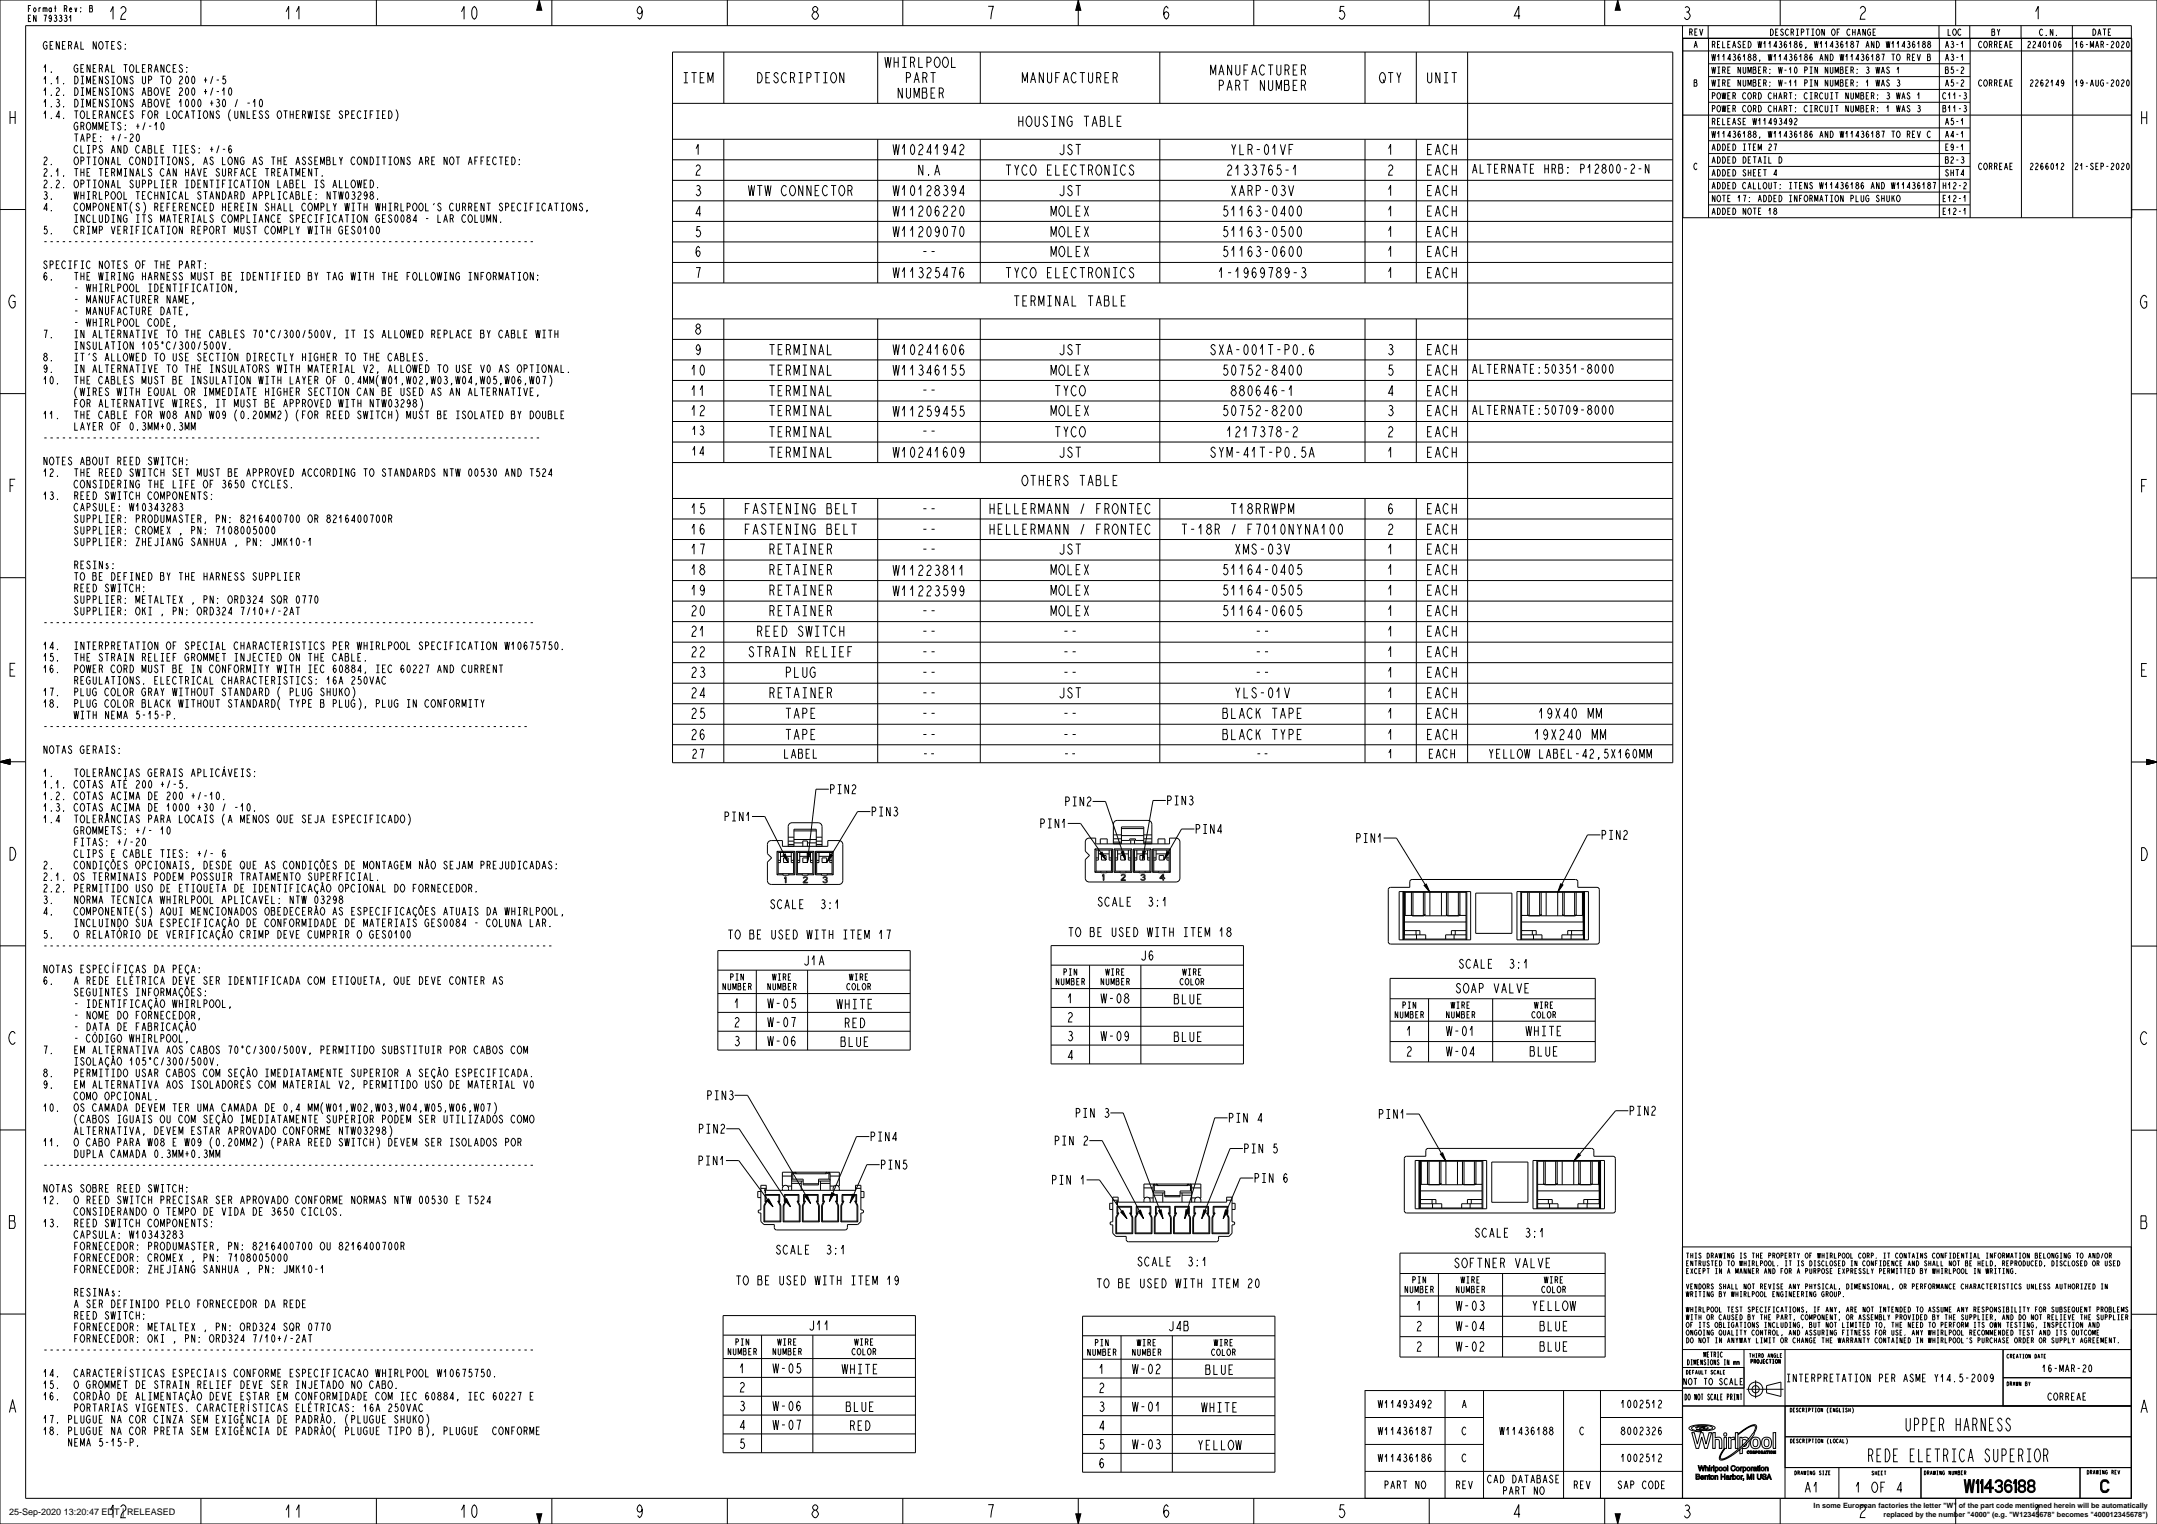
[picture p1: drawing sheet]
<svg xmlns="http://www.w3.org/2000/svg" width="841mm" height="594mm" viewBox="0 0 841 594" stroke-linecap="round" stroke-linejoin="round" font-family="sans-serif">
<defs><g id="words">
<g font-size="6.5">
<text x="42.1" y="7.6">12</text>
<text x="110.6" y="7.5">11</text>
<text x="178.9" y="7.5">10</text>
<text x="247.4" y="7.5">9</text>
<text x="315.8" y="7.5">8</text>
<text x="384.3" y="7.5">7</text>
<text x="452.7" y="7.5">6</text>
<text x="521.1" y="7.5">5</text>
<text x="589.4" y="7.5">4</text>
<text x="655.7" y="7.6">3</text>
<text x="724.3" y="7.5">2</text>
<text x="792.7" y="7.5">1</text>
<text x="2.9" y="48.3">H</text>
<text x="834" y="48.4">H</text>
<text x="2.9" y="120">G</text>
<text x="834" y="120.1">G</text>
<text x="2.9" y="191.8">F</text>
<text x="834" y="191.9">F</text>
<text x="2.9" y="263.5">E</text>
<text x="834" y="263.6">E</text>
<text x="2.9" y="335.3">D</text>
<text x="834" y="335.4">D</text>
<text x="2.9" y="407">C</text>
<text x="834" y="407.1">C</text>
<text x="2.9" y="478.8">B</text>
<text x="834" y="478.9">B</text>
<text x="2.9" y="550.5">A</text>
<text x="834" y="550.6">A</text>
<text x="742.9" y="557.8">UPPER HARNESS</text>
<text x="728.6" y="569.8">REDE ELETRICA SUPERIOR</text>
<text x="762.5" y="581.8">W11436188</text>
<text x="819.1" y="581.8">C</text>
<text x="42.1" y="591.6">12</text>
<text x="110.6" y="591.5">11</text>
<text x="178.9" y="591.5">10</text>
<text x="247.4" y="591.5">9</text>
<text x="315.8" y="591.5">8</text>
<text x="384.3" y="591.5">7</text>
<text x="452.7" y="591.5">6</text>
<text x="521.1" y="591.5">5</text>
<text x="589.4" y="591.5">4</text>
<text x="655.7" y="591.6">3</text>
<text x="724.3" y="591.5">2</text>
<text x="792.7" y="591.5">1</text>
</g>
<g font-size="5.2">
<text x="345" y="26.3">WHIRLPOOL</text>
<text x="471.9" y="29.3">MANUFACTURER</text>
<text x="266" y="32.3">ITEM</text>
<text x="295" y="32.3">DESCRIPTION</text>
<text x="352.8" y="32.3">PART</text>
<text x="398.5" y="32.3">MANUFACTURER</text>
<text x="475" y="35.3">PART NUMBER</text>
<text x="537.5" y="32.3">QTY</text>
<text x="556" y="32.3">UNIT</text>
<text x="349.7" y="38.3">NUMBER</text>
<text x="396.9" y="49.3">HOUSING TABLE</text>
<text x="270.6" y="60.3">1</text>
<text x="348.2" y="60.3">W10241942</text>
<text x="412.5" y="60.3">JST</text>
<text x="479.7" y="60.3">YLR-01VF</text>
<text x="540.6" y="60.3">1</text>
<text x="556" y="60.3">EACH</text>
<text x="270.6" y="68.3">2</text>
<text x="357.5" y="68.3">N.A</text>
<text x="392.2" y="68.3">TYCO ELECTRONICS</text>
<text x="478.2" y="68.3">2133765-1</text>
<text x="540.6" y="68.3">2</text>
<text x="556" y="68.3">EACH</text>
<text x="270.6" y="76.3">3</text>
<text x="291.9" y="76.3">WTW CONNECTOR</text>
<text x="348.2" y="76.3">W10128394</text>
<text x="412.5" y="76.3">JST</text>
<text x="479.7" y="76.3">XARP-03V</text>
<text x="540.6" y="76.3">1</text>
<text x="556" y="76.3">EACH</text>
<text x="270.6" y="84.3">4</text>
<text x="348.2" y="84.3">W11206220</text>
<text x="409.4" y="84.3">MOLEX</text>
<text x="476.6" y="84.3">51163-0400</text>
<text x="540.6" y="84.3">1</text>
<text x="556" y="84.3">EACH</text>
<text x="270.6" y="92.3">5</text>
<text x="348.2" y="92.3">W11209070</text>
<text x="409.4" y="92.3">MOLEX</text>
<text x="476.6" y="92.3">51163-0500</text>
<text x="540.6" y="92.3">1</text>
<text x="556" y="92.3">EACH</text>
<text x="270.6" y="100">6</text>
<text x="359.1" y="100">--</text>
<text x="409.4" y="100">MOLEX</text>
<text x="476.6" y="100">51163-0600</text>
<text x="540.6" y="100">1</text>
<text x="556" y="100">EACH</text>
<text x="270.6" y="108.3">7</text>
<text x="348.2" y="108.3">W11325476</text>
<text x="392.2" y="108.3">TYCO ELECTRONICS</text>
<text x="475" y="108.3">1-1969789-3</text>
<text x="540.6" y="108.3">1</text>
<text x="556" y="108.3">EACH</text>
<text x="395.4" y="119.3">TERMINAL TABLE</text>
<text x="270.6" y="130.3">8</text>
<text x="270.6" y="138.3">9</text>
<text x="299.7" y="138.3">TERMINAL</text>
<text x="348.2" y="138.3">W10241606</text>
<text x="412.5" y="138.3">JST</text>
<text x="471.9" y="138.3">SXA-001T-P0.6</text>
<text x="540.6" y="138.3">3</text>
<text x="556" y="138.3">EACH</text>
<text x="269.1" y="146.3">10</text>
<text x="299.7" y="146.3">TERMINAL</text>
<text x="348.2" y="146.3">W11346155</text>
<text x="409.4" y="146.3">MOLEX</text>
<text x="476.6" y="146.3">50752-8400</text>
<text x="540.6" y="146.3">5</text>
<text x="556" y="146.3">EACH</text>
<text x="269.1" y="154.3">11</text>
<text x="299.7" y="154.3">TERMINAL</text>
<text x="359.1" y="154">--</text>
<text x="411" y="154.3">TYCO</text>
<text x="479.7" y="154.3">880646-1</text>
<text x="540.6" y="154.3">4</text>
<text x="556" y="154.3">EACH</text>
<text x="269.1" y="162">12</text>
<text x="299.7" y="162">TERMINAL</text>
<text x="348.2" y="162.3">W11259455</text>
<text x="409.4" y="162">MOLEX</text>
<text x="476.6" y="162">50752-8200</text>
<text x="540.6" y="162">3</text>
<text x="556" y="162">EACH</text>
<text x="299.7" y="170.3">TERMINAL</text>
<text x="359.1" y="170">--</text>
<text x="411" y="170.3">TYCO</text>
<text x="478.2" y="170.3">1217378-2</text>
<text x="540.6" y="170.3">2</text>
<text x="556" y="170.3">EACH</text>
<text x="299.7" y="178.3">TERMINAL</text>
<text x="348.2" y="178.3">W10241609</text>
<text x="412.5" y="178.3">JST</text>
<text x="471.9" y="178.3">SYM-41T-P0.5A</text>
<text x="540.6" y="178.3">1</text>
<text x="556" y="178.3">EACH</text>
<text x="398.5" y="189.3">OTHERS TABLE</text>
<text x="269.1" y="200.3">15</text>
<text x="290.4" y="200.3">FASTENING BELT</text>
<text x="359.1" y="200.3">--</text>
<text x="386" y="200.3">HELLERMANN / FRONTEC</text>
<text x="479.7" y="200.3">T18RRWPM</text>
<text x="540.6" y="200.3">6</text>
<text x="556" y="200.3">EACH</text>
<text x="269.1" y="208.3">16</text>
<text x="290.4" y="208.3">FASTENING BELT</text>
<text x="359.1" y="208.3">--</text>
<text x="386" y="208.3">HELLERMANN / FRONTEC</text>
<text x="461" y="208.3">T-18R / F7010NYNA100</text>
<text x="540.6" y="208.3">2</text>
<text x="556" y="208.3">EACH</text>
<text x="269.1" y="216">17</text>
<text x="299.7" y="216">RETAINER</text>
<text x="359.1" y="216">--</text>
<text x="412.5" y="216">JST</text>
<text x="481.3" y="216">XMS-03V</text>
<text x="540.6" y="216">1</text>
<text x="556" y="216">EACH</text>
<text x="269.1" y="224">18</text>
<text x="299.7" y="224">RETAINER</text>
<text x="348.2" y="224.3">W11223811</text>
<text x="409.4" y="224">MOLEX</text>
<text x="476.6" y="224">51164-0405</text>
<text x="540.6" y="224">1</text>
<text x="556" y="224">EACH</text>
<text x="269.1" y="232">19</text>
<text x="299.7" y="232">RETAINER</text>
<text x="348.2" y="232.3">W11223599</text>
<text x="409.4" y="232">MOLEX</text>
<text x="476.6" y="232">51164-0505</text>
<text x="540.6" y="232">1</text>
<text x="556" y="232">EACH</text>
<text x="269.1" y="240">20</text>
<text x="299.7" y="240">RETAINER</text>
<text x="359.1" y="240">--</text>
<text x="409.4" y="240">MOLEX</text>
<text x="476.6" y="240">51164-0605</text>
<text x="540.6" y="240">1</text>
<text x="556" y="240">EACH</text>
<text x="269.1" y="248">21</text>
<text x="295" y="248">REED SWITCH</text>
<text x="359.1" y="248">--</text>
<text x="414.1" y="248">--</text>
<text x="489.1" y="248">--</text>
<text x="540.6" y="248">1</text>
<text x="556" y="248">EACH</text>
<text x="269.1" y="256">22</text>
<text x="291.9" y="256">STRAIN RELIEF</text>
<text x="359.1" y="256">--</text>
<text x="414.1" y="256">--</text>
<text x="489.1" y="256">--</text>
<text x="540.6" y="256">1</text>
<text x="556" y="256">EACH</text>
<text x="269.1" y="264">23</text>
<text x="306" y="264">PLUG</text>
<text x="359.1" y="264">--</text>
<text x="414.1" y="264">--</text>
<text x="489.1" y="264">--</text>
<text x="540.6" y="264">1</text>
<text x="556" y="264">EACH</text>
<text x="269.1" y="272">24</text>
<text x="299.7" y="272">RETAINER</text>
<text x="359.1" y="272">--</text>
<text x="412.5" y="272">JST</text>
<text x="481.3" y="272">YLS-01V</text>
<text x="540.6" y="272">1</text>
<text x="556" y="272">EACH</text>
<text x="269.1" y="280">25</text>
<text x="306" y="280">TAPE</text>
<text x="359.1" y="280">--</text>
<text x="414.1" y="280">--</text>
<text x="476.6" y="280">BLACK TAPE</text>
<text x="540.6" y="280">1</text>
<text x="556" y="280">EACH</text>
<text x="599.7" y="280">19X40 MM</text>
<text x="269.1" y="288.3">26</text>
<text x="306" y="288.3">TAPE</text>
<text x="359.1" y="288.3">--</text>
<text x="414.1" y="288.3">--</text>
<text x="476.6" y="288.3">BLACK TYPE</text>
<text x="540.6" y="288.3">1</text>
<text x="556" y="288.3">EACH</text>
<text x="598.2" y="288.3">19X240 MM</text>
<text x="703.3" y="581.7">A1</text>
<text x="722.9" y="581.7">1 OF 4</text>
</g>
<g font-size="4.8">
<text x="313" y="376.2">J1A</text>
<text x="444.4" y="374.2">J6</text>
<text x="567.6" y="387">SOAP VALVE</text>
<text x="285.9" y="392.9">1</text>
<text x="299.1" y="392.9">W-05</text>
<text x="326.1" y="393.2">WHITE</text>
<text x="415.9" y="391">1</text>
<text x="429" y="391">W-08</text>
<text x="457.5" y="391.3">BLUE</text>
<text x="285.9" y="400.3">2</text>
<text x="299.1" y="400.3">W-07</text>
<text x="329" y="400.5">RED</text>
<text x="415.9" y="398.3">2</text>
<text x="285.9" y="407.6">3</text>
<text x="299.1" y="407.6">W-06</text>
<text x="327.5" y="407.9">BLUE</text>
<text x="415.9" y="405.7">3</text>
<text x="429" y="405.7">W-09</text>
<text x="457.5" y="405.9">BLUE</text>
<text x="548" y="403.7">1</text>
<text x="563.7" y="403.7">W-01</text>
<text x="594.8" y="403.7">WHITE</text>
<text x="415.9" y="413">4</text>
<text x="548" y="411.6">2</text>
<text x="563.7" y="411.6">W-04</text>
<text x="596.2" y="411.6">BLUE</text>
<text x="567.1" y="494.1">SOFTNER VALVE</text>
<text x="551.9" y="510.8">1</text>
<text x="567.6" y="510.8">W-03</text>
<text x="597.2" y="510.8">YELLOW</text>
<text x="315.1" y="518.5">J11</text>
<text x="455.3" y="518.7">J4B</text>
<text x="551.9" y="518.7">2</text>
<text x="567.6" y="518.7">W-04</text>
<text x="600.1" y="518.7">BLUE</text>
<text x="551.9" y="526.7">2</text>
<text x="567.6" y="526.7">W-02</text>
<text x="600.1" y="526.7">BLUE</text>
<text x="288" y="535.2">1</text>
<text x="301.1" y="535.2">W-05</text>
<text x="328.1" y="535.5">WHITE</text>
<text x="428.1" y="535.4">1</text>
<text x="441.3" y="535.4">W-02</text>
<text x="469.7" y="535.7">BLUE</text>
<text x="288" y="542.5">2</text>
<text x="428.1" y="542.8">2</text>
<text x="288" y="549.9">3</text>
<text x="301.1" y="549.9">W-06</text>
<text x="329.6" y="550.2">BLUE</text>
<text x="428.1" y="550.1">3</text>
<text x="441.3" y="550.1">W-01</text>
<text x="468.3" y="550.4">WHITE</text>
<text x="288" y="557.2">4</text>
<text x="301.1" y="557.2">W-07</text>
<text x="331" y="557.5">RED</text>
<text x="428.1" y="557.5">4</text>
<text x="288" y="564.6">5</text>
<text x="428.1" y="564.8">5</text>
<text x="441.3" y="564.8">W-03</text>
<text x="466.8" y="565.1">YELLOW</text>
<text x="428.1" y="572.2">6</text>
</g>
<g font-size="4.6">
<text x="573.6" y="67.5">ALTERNATE HRB: P12800-2-N</text>
<text x="573.6" y="145.5">ALTERNATE:50351-8000</text>
<text x="573.6" y="161.5">ALTERNATE:50709-8000</text>
<text x="269.5" y="169.5">13</text>
<text x="269.5" y="177.5">14</text>
<text x="269.5" y="295.5">27</text>
<text x="305.4" y="295.5">LABEL</text>
<text x="359.5" y="295.5">--</text>
<text x="414.5" y="295.5">--</text>
<text x="489.5" y="295.5">--</text>
<text x="540.8" y="295.5">1</text>
<text x="556.7" y="295.5">EACH</text>
<text x="580.8" y="295.5">YELLOW LABEL-42,5X160MM</text>
<text x="323.1" y="309.4">PIN2</text>
<text x="414.8" y="314.1">PIN2</text>
<text x="454.6" y="313.7">PIN3</text>
<text x="282" y="320">PIN1</text>
<text x="339.4" y="318.1">PIN3</text>
<text x="405.1" y="322.7">PIN1</text>
<text x="465.7" y="324.9">PIN4</text>
<text x="528.3" y="328.4">PIN1</text>
<text x="624" y="327.2">PIN2</text>
<text x="427.8" y="353.2">SCALE</text>
<text x="447.3" y="353.2">3:1</text>
<text x="300.2" y="354.2">SCALE</text>
<text x="319.6" y="354.2">3:1</text>
<text x="283.4" y="366">TO BE USED WITH ITEM 17</text>
<text x="416.2" y="365.1">TO BE USED WITH ITEM 18</text>
<text x="568.7" y="377.4">SCALE</text>
<text x="588.1" y="377.4">3:1</text>
<text x="275.2" y="428.7">PIN3</text>
<text x="418.9" y="435.5">PIN 3</text>
<text x="478.6" y="437.5">PIN 4</text>
<text x="537.1" y="436">PIN1</text>
<text x="634.9" y="434.7">PIN2</text>
<text x="272" y="441.7">PIN2</text>
<text x="338.9" y="444.7">PIN4</text>
<text x="410.7" y="446.3">PIN 2</text>
<text x="484.6" y="449.4">PIN 5</text>
<text x="271.8" y="454.1">PIN1</text>
<text x="343" y="455.7">PIN5</text>
<text x="409.7" y="461.6">PIN 1</text>
<text x="488.6" y="460.9">PIN 6</text>
<text x="574.9" y="482.2">SCALE</text>
<text x="594.4" y="482.2">3:1</text>
<text x="302.4" y="488.8">SCALE</text>
<text x="321.9" y="488.8">3:1</text>
<text x="443.4" y="493.5">SCALE</text>
<text x="462.8" y="493.5">3:1</text>
<text x="286.6" y="500.8">TO BE USED WITH ITEM 19</text>
<text x="427.2" y="501.9">TO BE USED WITH ITEM 20</text>
</g>
<g font-size="3.9">
<text x="16.5" y="19.2">GENERAL NOTES:</text>
<text x="16.5" y="28.2">1.</text>
<text x="28.2" y="28.2">GENERAL TOLERANCES:</text>
<text x="16.5" y="32.7">1.1. DIMENSIONS UP TO 200 +/-5</text>
<text x="16.5" y="37.2">1.2. DIMENSIONS ABOVE 200 +/-10</text>
<text x="16.5" y="41.7">1.3. DIMENSIONS ABOVE 1000 +30 / -10</text>
<text x="16.5" y="46.2">1.4. TOLERANCES FOR LOCATIONS (UNLESS OTHERWISE SPECIFIED)</text>
<text x="28.2" y="50.7">GROMMETS: +/-10</text>
<text x="28.2" y="55.2">TAPE: +/-20</text>
<text x="28.2" y="59.7">CLIPS AND CABLE TIES: +/-6</text>
<text x="16.5" y="64.2">2.</text>
<text x="28.2" y="64.2">OPTIONAL CONDITIONS, AS LONG AS THE ASSEMBLY CONDITIONS ARE NOT AFFECTED:</text>
<text x="16.5" y="68.7">2.1. THE TERMINALS CAN HAVE SURFACE TREATMENT.</text>
<text x="16.5" y="73.2">2.2. OPTIONAL SUPPLIER IDENTIFICATION LABEL IS ALLOWED.</text>
<text x="16.5" y="77.7">3.</text>
<text x="28.2" y="77.7">WHIRLPOOL TECHNICAL STANDARD APPLICABLE: NTW03298.</text>
<text x="16.5" y="82.2">4.</text>
<text x="28.2" y="82.2">COMPONENT(S) REFERENCED HEREIN SHALL COMPLY WITH WHIRLPOOL'S CURRENT</text>
<text x="194.1" y="82.2">SPECIFICATIONS,</text>
<text x="28.2" y="86.7">INCLUDING ITS MATERIALS COMPLIANCE SPECIFICATION GES0084 - LAR COLUMN.</text>
<text x="16.5" y="91.2">5.</text>
<text x="16.5" y="95.7">--------------------------------------------------------------------------------</text>
<text x="28.2" y="91.2">CRIMP VERIFICATION REPORT MUST COMPLY WITH GES0100</text>
<text x="16.5" y="104.7">SPECIFIC NOTES OF THE PART:</text>
<text x="16.5" y="109.2">6.</text>
<text x="28.2" y="109.2">THE WIRING HARNESS MUST BE IDENTIFIED BY TAG WITH THE FOLLOWING</text>
<text x="28.2" y="113.7">- WHIRLPOOL IDENTIFICATION,</text>
<text x="182.1" y="109.2">INFORMATION:</text>
<text x="28.2" y="118.2">- MANUFACTURER NAME,</text>
<text x="28.2" y="122.7">- MANUFACTURE DATE,</text>
<text x="16.5" y="131.7">7.</text>
<text x="28.2" y="127.2">- WHIRLPOOL CODE,</text>
<text x="28.2" y="131.7">IN ALTERNATIVE TO THE CABLES 70°C/300/500V, IT IS ALLOWED REPLACE BY CABLE</text>
<text x="208.5" y="131.7">WITH</text>
<text x="28.2" y="136.2">INSULATION 105°C/300/500V.</text>
<text x="16.5" y="140.7">8.</text>
<text x="28.2" y="140.7">IT'S ALLOWED TO USE SECTION DIRECTLY HIGHER TO THE CABLES.</text>
<text x="16.5" y="145.2">9.</text>
<text x="16.5" y="149.7">10.</text>
<text x="28.2" y="145.2">IN ALTERNATIVE TO THE INSULATORS WITH MATERIAL V2, ALLOWED TO USE V0 AS</text>
<text x="28.2" y="149.7">THE CABLES MUST BE INSULATION WITH LAYER OF</text>
<text x="134.1" y="149.7">0.4MM(W01,W02,W03,W04,W05,W06,W07)</text>
<text x="201.3" y="145.2">OPTIONAL.</text>
<text x="28.2" y="154.2">(WIRES WITH EQUAL OR IMMEDIATE HIGHER SECTION CAN BE USED AS AN</text>
<text x="182.1" y="154.2">ALTERNATIVE,</text>
<text x="28.2" y="158.7">FOR ALTERNATIVE WIRES, IT MUST BE APPROVED WITH NTW03298)</text>
<text x="16.5" y="163.2">11.</text>
<text x="28.2" y="163.2">THE CABLE FOR W08 AND W09 (0.20MM2) (FOR REED SWITCH) MUST BE ISOLATED BY</text>
<text x="28.2" y="167.7">LAYER OF 0.3MM+0.3MM</text>
<text x="206.1" y="163.2">DOUBLE</text>
<text x="16.5" y="172.2">--------------------------------------------------------------------------------</text>
<text x="208.5" y="172.2">-</text>
<text x="16.5" y="181.2">NOTES ABOUT REED SWITCH:</text>
<text x="16.5" y="185.7">12.</text>
<text x="28.2" y="185.7">THE REED SWITCH SET MUST BE APPROVED ACCORDING TO STANDARDS NTW 00530 AND</text>
<text x="206.1" y="185.7">T524</text>
<text x="28.2" y="190.2">CONSIDERING THE LIFE OF 3650 CYCLES.</text>
<text x="16.5" y="194.7">13.</text>
<text x="28.2" y="194.7">REED SWITCH COMPONENTS:</text>
<text x="28.2" y="199.2">CAPSULE: W10343283</text>
<text x="28.2" y="203.7">SUPPLIER: PRODUMASTER, PN: 8216400700 OR 8216400700R</text>
<text x="28.2" y="208.2">SUPPLIER: CROMEX , PN: 7108005000</text>
<text x="28.2" y="212.7">SUPPLIER: ZHEJIANG SANHUA , PN: JMK10-1</text>
<text x="28.2" y="221.7">RESINs:</text>
<text x="28.2" y="226.2">TO BE DEFINED BY THE HARNESS SUPPLIER</text>
<text x="28.2" y="230.7">REED SWITCH:</text>
<text x="28.2" y="235.2">SUPPLIER: METALTEX , PN: ORD324 SQR 0770</text>
<text x="28.2" y="239.7">SUPPLIER: OKI , PN: ORD324 7/10+/-2AT</text>
<text x="16.5" y="244.2">--------------------------------------------------------------------------------</text>
<text x="16.5" y="253.2">14.</text>
<text x="16.5" y="257.7">15.</text>
<text x="28.2" y="253.2">INTERPRETATION OF SPECIAL CHARACTERISTICS PER WHIRLPOOL SPECIFICATION</text>
<text x="28.2" y="257.7">THE STRAIN RELIEF GROMMET INJECTED ON THE CABLE.</text>
<text x="196.5" y="253.2">W10675750.</text>
<text x="16.5" y="262.2">16.</text>
<text x="28.2" y="262.2">POWER CORD MUST BE IN CONFORMITY WITH IEC 60884, IEC 60227 AND CURRENT</text>
<text x="28.2" y="266.7">REGULATIONS. ELECTRICAL CHARACTERISTICS: 16A 250VAC</text>
<text x="16.5" y="271.2">17.</text>
<text x="16.5" y="275.7">18.</text>
<text x="28.2" y="271.2">PLUG COLOR GRAY WITHOUT STANDARD ( PLUG SHUKO)</text>
<text x="28.2" y="275.7">PLUG COLOR BLACK WITHOUT STANDARD( TYPE B PLUG), PLUG IN CONFORMITY</text>
<text x="28.2" y="280.2">WITH NEMA 5-15-P.</text>
<text x="16.5" y="284.7">-------------------------------------------------------------------------------</text>
<text x="16.5" y="293.7">NOTAS GERAIS:</text>
<text x="16.5" y="302.7">1.</text>
<text x="28.2" y="302.7">TOLERÂNCIAS GERAIS APLICÁVEIS:</text>
<text x="16.5" y="307.2">1.1. COTAS ATÉ 200 +/-5.</text>
<text x="16.5" y="311.7">1.2. COTAS ACIMA DE 200 +/-10.</text>
<text x="16.5" y="316.2">1.3. COTAS ACIMA DE 1000 +30 / -10.</text>
<text x="16.5" y="320.7">1.4</text>
<text x="28.2" y="320.7">TOLERÂNCIAS PARA LOCAIS (A MENOS QUE SEJA ESPECIFICADO)</text>
<text x="28.2" y="325.2">GROMMETS: +/- 10</text>
<text x="28.2" y="329.7">FITAS: +/-20</text>
<text x="28.2" y="334.2">CLIPS E CABLE TIES: +/- 6</text>
<text x="16.5" y="338.7">2.</text>
<text x="28.2" y="338.7">CONDIÇÕES OPCIONAIS, DESDE QUE AS CONDIÇÕES DE MONTAGEM NÃO SEJAM</text>
<text x="186.9" y="338.7">PREJUDICADAS:</text>
<text x="16.5" y="343.2">2.1. OS TERMINAIS PODEM POSSUIR TRATAMENTO SUPERFICIAL.</text>
<text x="16.5" y="347.7">2.2. PERMITIDO USO DE ETIQUETA DE IDENTIFICAÇÃO OPCIONAL DO FORNECEDOR.</text>
<text x="16.5" y="352.2">3.</text>
<text x="28.2" y="352.2">NORMA TECNICA WHIRLPOOL APLICAVEL: NTW 03298</text>
<text x="16.5" y="356.7">4.</text>
<text x="28.2" y="356.7">COMPONENTE(S) AQUI MENCIONADOS OBEDECERÃO AS ESPECIFICAÇÕES ATUAIS DA</text>
<text x="196.5" y="356.7">WHIRLPOOL,</text>
<text x="16.5" y="365.7">5.</text>
<text x="28.2" y="361.2">INCLUINDO SUA ESPECIFICAÇÃO DE CONFORMIDADE DE MATERIAIS GES0084 - COLUNA</text>
<text x="28.2" y="365.7">O RELATÓRIO DE VERIFICAÇÃO CRIMP DEVE CUMPRIR O GES0100</text>
<text x="206.1" y="361.2">LAR.</text>
<text x="16.5" y="370.2">--------------------------------------------------------------------------------</text>
<text x="208.5" y="370.2">---</text>
<text x="16.5" y="379.2">NOTAS ESPECÍFICAS DA PEÇA:</text>
<text x="16.5" y="383.7">6.</text>
<text x="28.2" y="383.7">A REDE ELÉTRICA DEVE SER IDENTIFICADA COM ETIQUETA, QUE DEVE CONTER AS</text>
<text x="28.2" y="388.2">SEGUINTES INFORMAÇÕES:</text>
<text x="28.2" y="392.7">- IDENTIFICAÇÃO WHIRLPOOL,</text>
<text x="28.2" y="397.2">- NOME DO FORNECEDOR,</text>
<text x="28.2" y="401.7">- DATA DE FABRICAÇÃO</text>
<text x="28.2" y="406.2">- CÓDIGO WHIRLPOOL,</text>
<text x="16.5" y="410.7">7.</text>
<text x="28.2" y="410.7">EM ALTERNATIVA AOS CABOS 70°C/300/500V, PERMITIDO SUBSTITUIR POR CABOS COM</text>
<text x="16.5" y="419.7">8.</text>
<text x="28.2" y="415.2">ISOLAÇÃO 105°C/300/500V.</text>
<text x="28.2" y="419.7">PERMITIDO USAR CABOS COM SEÇÃO IMEDIATAMENTE SUPERIOR A SEÇÃO ESPECIFICADA.</text>
<text x="16.5" y="424.2">9.</text>
<text x="28.2" y="424.2">EM ALTERNATIVA AOS ISOLADORES COM MATERIAL V2, PERMITIDO USO DE MATERIAL V0</text>
<text x="28.2" y="428.7">COMO OPCIONAL.</text>
<text x="16.5" y="433.2">10.</text>
<text x="28.2" y="433.2">OS CAMADA DEVEM TER UMA CAMADA DE 0,4 MM(W01,W02,W03,W04,W05,W06,W07)</text>
<text x="28.2" y="437.7">(CABOS IGUAIS OU COM SEÇÃO IMEDIATAMENTE SUPERIOR PODEM SER UTILIZADOS COMO</text>
<text x="28.2" y="442.2">ALTERNATIVA, DEVEM ESTAR APROVADO CONFORME NTW03298)</text>
<text x="16.5" y="446.7">11.</text>
<text x="28.2" y="446.7">O CABO PARA W08 E W09 (0.20MM2) (PARA REED SWITCH) DEVEM SER ISOLADOS POR</text>
<text x="16.5" y="455.7">--------------------------------------------------------------------------------</text>
<text x="28.2" y="451.2">DUPLA CAMADA 0.3MM+0.3MM</text>
<text x="16.5" y="464.7">NOTAS SOBRE REED SWITCH:</text>
<text x="16.5" y="469.2">12.</text>
<text x="28.2" y="469.2">O REED SWITCH PRECISAR SER APROVADO CONFORME NORMAS NTW 00530 E T524</text>
<text x="28.2" y="473.7">CONSIDERANDO O TEMPO DE VIDA DE 3650 CICLOS.</text>
<text x="16.5" y="478.2">13.</text>
<text x="28.2" y="478.2">REED SWITCH COMPONENTS:</text>
<text x="28.2" y="482.7">CAPSULA: W10343283</text>
<text x="28.2" y="487.2">FORNECEDOR: PRODUMASTER, PN: 8216400700 OU 8216400700R</text>
<text x="28.2" y="491.7">FORNECEDOR: CROMEX , PN: 7108005000</text>
<text x="28.2" y="496.2">FORNECEDOR: ZHEJIANG SANHUA , PN: JMK10-1</text>
<text x="28.2" y="505.2">RESINAs:</text>
<text x="28.2" y="509.7">A SER DEFINIDO PELO FORNECEDOR DA REDE</text>
<text x="28.2" y="514.2">REED SWITCH:</text>
<text x="28.2" y="518.7">FORNECEDOR: METALTEX , PN: ORD324 SQR 0770</text>
<text x="16.5" y="527.7">--------------------------------------------------------------------------------</text>
<text x="28.2" y="523.2">FORNECEDOR: OKI , PN: ORD324 7/10+/-2AT</text>
<text x="16.5" y="536.7">14.</text>
<text x="28.2" y="536.7">CARACTERÍSTICAS ESPECIAlS CONFORME ESPECIFICACAO WHIRLPOOL W10675750.</text>
<text x="696.2" y="538.6">INTERPRETATION PER ASME Y14.5-2009</text>
<text x="16.5" y="541.2">15.</text>
<text x="16.5" y="545.7">16.</text>
<text x="28.2" y="541.2">O GROMMET DE STRAIN RELIEF DEVE SER INJETADO NO CABO.</text>
<text x="28.2" y="545.7">CORDÃO DE ALIMENTAÇÃO DEVE ESTAR EM CONFORMIDADE COM IEC 60884, IEC 60227 E</text>
<text x="28.2" y="550.2">PORTARIAS VIGENTES. CARACTERÍSTICAS ELÉTRICAS: 16A 250VAC</text>
<text x="537.3" y="548.7">W11493492</text>
<text x="569.7" y="548.7">A</text>
<text x="631.8" y="548.7">1002512</text>
<text x="16.5" y="554.7">17. PLUGUE NA COR CINZA SEM EXIGÊNCIA DE PADRÃO. (PLUGUE SHUKO)</text>
<text x="16.5" y="559.2">18. PLUGUE NA COR PRETA SEM EXIGÊNCIA DE PADRÃO( PLUGUE TIPO B), PLUGUE</text>
<text x="25.9" y="563.7">NEMA 5-15-P.</text>
<text x="191.7" y="559.2">CONFORME</text>
<text x="537.3" y="559.2">W11436187</text>
<text x="569.7" y="559.2">C</text>
<text x="584.7" y="559.2">W11436188</text>
<text x="615.6" y="559.2">C</text>
<text x="631.8" y="559.2">8002326</text>
<text x="537.3" y="569.7">W11436186</text>
<text x="569.7" y="569.7">C</text>
<text x="631.8" y="569.7">1002512</text>
<text x="539.6" y="580.2">PART NO</text>
<text x="567.4" y="580.2">REV</text>
<text x="580" y="578">CAD DATABASE</text>
<text x="613.3" y="580.2">REV</text>
<text x="630.7" y="580.2">SAP CODE</text>
<text x="585.8" y="582.5">PART NO</text>
</g>
<g font-size="3.6">
<text x="796.2" y="534.8">16-MAR-20</text>
<text x="798.4" y="545.8">CORREAE</text>
</g>
<text font-size="3.5" x="3.5" y="590.5">25-Sep-2020 13:20:47 EDT | RELEASED</text>
<g font-size="3.3">
<text x="10.6" y="4.7">Format Rev: B</text>
<text x="10.6" y="8.4">EN 793331</text>
<text x="658.3" y="13.8">REV</text>
<text x="689.8" y="13.8">DESCRIPTION OF CHANGE</text>
<text x="759.1" y="13.8">LOC</text>
<text x="776.2" y="13.8">BY</text>
<text x="794.9" y="13.8">C.N.</text>
<text x="815.5" y="13.8">DATE</text>
<text x="660.2" y="18.6">A</text>
<text x="667.1" y="18.6">RELEASED W11436186, W11436187 AND W11436188</text>
<text x="667.1" y="23.6">W11436188, W11436186 AND W11436187 TO REV B</text>
<text x="758.2" y="18.6">A3-1</text>
<text x="758.2" y="23.6">A3-1</text>
<text x="771.3" y="18.6">CORREAE</text>
<text x="790.3" y="18.6">2240106</text>
<text x="808.9" y="18.6">16-MAR-2020</text>
<text x="667.1" y="28.6">WIRE NUMBER: W-10 PIN NUMBER: 3 WAS 1</text>
<text x="758.2" y="28.6">B5-2</text>
<text x="660.2" y="33.6">B</text>
<text x="667.1" y="33.6">WIRE NUMBER: W-11 PIN NUMBER: 1 WAS 3</text>
<text x="758.2" y="33.6">A5-2</text>
<text x="771.3" y="33.6">CORREAE</text>
<text x="791.3" y="33.6">2262149</text>
<text x="808.9" y="33.6">19-AUG-2020</text>
<text x="667.1" y="38.6">POWER CORD CHART: CIRCUIT NUMBER: 3 WAS 1</text>
<text x="757.3" y="38.6">C11-3</text>
<text x="667.1" y="43.6">POWER CORD CHART: CIRCUIT NUMBER: 1 WAS 3</text>
<text x="757.3" y="43.6">B11-3</text>
<text x="667.1" y="48.6">RELEASE W11493492</text>
<text x="667.1" y="53.6">W11436188, W11436186 AND W11436187 TO REV C</text>
<text x="758.2" y="48.6">A5-1</text>
<text x="758.2" y="53.6">A4-1</text>
<text x="667.1" y="58.6">ADDED ITEM 27</text>
<text x="758.2" y="58.6">E9-1</text>
<text x="667.1" y="63.6">ADDED DETAIL D</text>
<text x="758.2" y="63.6">B2-3</text>
<text x="660.2" y="66.1">C</text>
<text x="667.1" y="68.6">ADDED SHEET 4</text>
<text x="758.2" y="68.6">SHT4</text>
<text x="771.3" y="66.1">CORREAE</text>
<text x="791.3" y="66.1">2266012</text>
<text x="808.9" y="66.1">21-SEP-2020</text>
<text x="667.1" y="73.6">ADDED CALLOUT: ITENS W11436186 AND W11436187</text>
<text x="757.3" y="73.6">H12-2</text>
<text x="667.1" y="78.6">NOTE 17: ADDED INFORMATION PLUG SHUKO</text>
<text x="667.1" y="83.6">ADDED NOTE 18</text>
<text x="757.3" y="78.6">E12-1</text>
<text x="757.3" y="83.6">E12-1</text>
<text x="284.5" y="382.1">PIN</text>
<text x="301" y="382.1">WIRE</text>
<text x="331" y="382.1">WIRE</text>
<text x="411.5" y="383.9">NUMBER</text>
<text x="414.4" y="380.1">PIN</text>
<text x="429" y="383.9">NUMBER</text>
<text x="430.9" y="380.1">WIRE</text>
<text x="459.9" y="383.9">COLOR</text>
<text x="460.9" y="380.1">WIRE</text>
<text x="281.5" y="385.8">NUMBER</text>
<text x="299" y="385.8">NUMBER</text>
<text x="330" y="385.8">COLOR</text>
<text x="546.6" y="393">PIN</text>
<text x="565.6" y="393">WIRE</text>
<text x="598.1" y="393">WIRE</text>
<text x="543.6" y="396.8">NUMBER</text>
<text x="563.6" y="396.8">NUMBER</text>
<text x="597.1" y="396.8">COLOR</text>
<text x="547.5" y="503.9">NUMBER</text>
<text x="550.4" y="500.1">PIN</text>
<text x="567.5" y="503.9">NUMBER</text>
<text x="569.4" y="500.1">WIRE</text>
<text x="601" y="503.9">COLOR</text>
<text x="601.9" y="500.1">WIRE</text>
<text x="286.5" y="524.3">PIN</text>
<text x="303" y="524.3">WIRE</text>
<text x="333" y="524.3">WIRE</text>
<text x="426.7" y="524.6">PIN</text>
<text x="443.2" y="524.6">WIRE</text>
<text x="473.2" y="524.6">WIRE</text>
<text x="283.6" y="528.1">NUMBER</text>
<text x="301.1" y="528.1">NUMBER</text>
<text x="332" y="528.1">COLOR</text>
<text x="423.7" y="528.3">NUMBER</text>
<text x="441.2" y="528.3">NUMBER</text>
<text x="472.2" y="528.3">COLOR</text>
<text x="656.3" y="539.8">NOT TO SCALE</text>
</g>
<text font-size="3" x="656.7" y="545.7">DO NOT SCALE PRINT</text>
<g font-size="2.8">
<text x="707.1" y="587.7">In some European factories the letter &quot;W&quot; of the part code mentioned herein will be automatically</text>
<text x="734.4" y="591.2">replaced by the number &quot;4000&quot; (e.g. &quot;W12345678&quot; becomes &quot;400012345678&quot;)</text>
</g>
<g font-size="2.6">
<text x="657.2" y="490.4">THIS DRAWING IS THE PROPERTY OF WHIRLPOOL CORP. IT CONTAINS CONFIDENTIAL</text>
<text x="774" y="490.4">INFORMATION BELONGING TO AND/OR</text>
<text x="657.2" y="493.4">ENTRUSTED TO WHIRLPOOL. IT IS DISCLOSED IN CONFIDENCE AND SHALL NOT BE HELD,</text>
<text x="657.2" y="496.4">EXCEPT IN A MANNER AND FOR A PURPOSE EXPRESSLY PERMITTED BY WHIRLPOOL IN</text>
<text x="774" y="496.4">WRITING.</text>
<text x="780.4" y="493.4">REPRODUCED, DISCLOSED OR USED</text>
<text x="657.2" y="502.4">VENDORS SHALL NOT REVISE ANY PHYSICAL, DIMENSIONAL, OR PERFORMANCE</text>
<text x="764.4" y="502.4">CHARACTERISTICS UNLESS AUTHORIZED IN</text>
<text x="657.2" y="505.4">WRITING BY WHIRLPOOL ENGINEERING GROUP.</text>
<text x="657.2" y="511.4">WHIRLPOOL TEST SPECIFICATIONS, IF ANY, ARE NOT INTENDED TO ASSUME ANY</text>
<text x="657.2" y="514.4">WITH OR CAUSED BY THE PART, COMPONENT, OR ASSEMBLY PROVIDED BY THE SUPPLIER,</text>
<text x="769.2" y="511.4">RESPONSIBILITY FOR SUBSEQUENT PROBLEMS</text>
<text x="780.4" y="514.4">AND DO NOT RELIEVE THE SUPPLIER</text>
<text x="657.2" y="517.4">OF ITS OBLIGATIONS INCLUDING, BUT NOT LIMITED TO, THE NEED TO PERFORM ITS OWN</text>
<text x="657.2" y="520.4">ONGOING QUALITY CONTROL, AND ASSURING FITNESS FOR USE. ANY WHIRLPOOL</text>
<text x="767.6" y="520.4">RECOMMENDED TEST AND ITS OUTCOME</text>
<text x="782" y="517.4">TESTING, INSPECTION AND</text>
<text x="657.2" y="523.4">DO NOT IN ANYWAY LIMIT OR CHANGE THE WARRANTY CONTAINED IN WHIRLPOOL'S PURCHASE</text>
<text x="785.2" y="523.4">ORDER OR SUPPLY AGREEMENT.</text>
<text x="657.6" y="532">DIMENSIONS IN mm</text>
<text x="664.1" y="529">METRIC</text>
</g>
<g font-size="2">
<text x="681.8" y="529.1">THIRD ANGLE</text>
<text x="682.4" y="531.4">PROJECTION</text>
<text x="782.3" y="529.4">CREATION DATE</text>
<text x="657.2" y="535.6">DEFAULT SCALE</text>
<text x="782.3" y="540.1">DRAWN BY</text>
<text x="697.7" y="550.3">DESCRIPTION (ENGLISH)</text>
<text x="697.8" y="562.4">DESCRIPTION (LOCAL)</text>
<text x="699.5" y="574.8">DRAWING SIZE</text>
<text x="729.6" y="574.9">SHEET</text>
<text x="750" y="574.8">DRAWING NUMBER</text>
<text x="813.5" y="574.6">DRAWING REV</text>
</g>
</g></defs>
<g fill="none" stroke="#000" stroke-width=".39">
<path d="M210.3 0l1 4h-2zM630.8 0l1 4h-2zM0 0h841v594h-841zM78.3 0v10M146.7 0v10M215.2 0v10M283.6 0v10M352 0v10M420.4 0v10M420.4 0l1 4h-2zM488.8 0v10M557.2 0v10"/>
<path d="M625.7 0v10M656 15h175M656 10v574M656 14.9h175.3M656.1 14.9v70M656.1 19.9h175M666 10v5M666.1 14.9v70M694.1 0v10M752 17.2l-.4-.5 .4-.6 .6 .4-.3 .7M756 10v5M756.1 14.9v70"/>
<path d="M762.5 0v10M768 10v5M768.1 14.9v70M788 10v5M788.1 14.9v70M808 10v5M808.1 14.9v70M831.1 14.9v70M87.9 29.7h-.9l-.1 1.2 .3-.2a1.01 1.01 0 0 1 .9 1 1.01 1.01 0 0 1-.9 1l-.5-.5M89.4 34.4l.3-.2a2.03 2.03 0 0 1 0 3 2.12 2.12 0 0 1-.3-2.8zM101.4 38.9l.3-.2a2.03 2.03 0 0 1 0 3 2.12 2.12 0 0 1-.3-2.8zM262.2 20.3h390v277h-390z"/>
<path d="M282.2 20.3v20M342.2 20.3v20M382.2 20.3v20M452.2 20.3v20M532.2 20.3v20M552.2 20.3v20M572.2 20.3v277M666.1 24.9h102M666.1 29.9h102M666.1 34.9h102M666.1 39.9h102M739.6 27.2l.5-1.1v2.5"/>
<path d="M739.8 31.3l.2-.2 .5 .2 .1 .4-.3 .5a.65 .65 0 0 1 .4 .9 .65 .65 0 0 1-1.1 .1M740 32.2h.3M747.6 37.2l.5-1.1v2.5M751.5 21.1l1 .2 .1 1.9-.2 .4h-.9zM751.5 22.2h.9M90.2 57.2l-.5-.5a2.03 2.03 0 0 0 0 3 .99 .99 0 0 0 0-1.8l-.4 .3-.2 .5M151.5 43.2a1.51 1.51 0 0 1 1.4 1.5 1.51 1.51 0 0 1-1.4 1.5zM154.4 42.7a3.6 3.6 0 0 1 0 4.5M262.2 40.3h390M262.2 54.3h390M282.2 54.3v56M342.2 54.3v56"/>
<path d="M382.2 54.3v56M452.2 54.3v56M532.2 54.3v56M552.2 54.3v56M656.1 44.9h175M666.1 49.9h102M666.1 54.9h102M666.1 59.9h102M747.8 41.3l.5-.2 .3 .4-.3 .7a.65 .65 0 0 1 .4 .9 .65 .65 0 0 1-1.1 .1M748 42.2h.3M752.6 51.5l-.3-.4a1.33 1.33 0 0 0-.9 1.3 1.33 1.33 0 0 0 .9 1.2l.3-.4M125.6 68.4l.1 .3z"/>
<path d="M147.2 72.9l.1 .3zM147.2 77.4l.1 .3zM188.7 79.2v3l-1.2-3v3M189.8 79.2h1.5M190.5 79.2v3M199.5 61.2a1.51 1.51 0 0 1 1.4 1.5 1.51 1.51 0 0 1-1.4 1.5zM202.4 63.9l.1 .3zM202.4 62.2l.1 .2zM262.2 62.3h390M262.2 70.3h390M262.2 78.3h390M666.1 64.9h102"/>
<path d="M666.1 69.9h102M666.1 74.9h102M666.1 79.9h102M739.8 76.3l.2-.2a1.33 1.33 0 0 1 .9 1.3 1.33 1.33 0 0 1-.9 1.2l-.6-1.2zM753.6 71.1h1l-.5 2.5M-.1 81.7h10M147 88.4l.3-.2a2.03 2.03 0 0 1 0 3 2.12 2.12 0 0 1-.3-2.8zM193.5 83.7v3l-1.2-3v3M195.2 86.4l.1 .3zM204.5 94.2h.9M206.9 94.2h.9M262.2 86.3h390"/>
<path d="M262.2 94.3h390M656 84.9h175.3M831 81.8h10M92.1 113.7l-.1-.3 .1 .3-.3 .5M179.1 106.7l-.4-.5a1.6 1.6 0 0 0-1.1 1.5 1.6 1.6 0 0 0 1.1 1.5l.4-.5v-1h-.6M262.2 102.3h390M262.2 110.3h390M89.6 135.9l.1 .3zM164.7 138.2l-.4-.5-.8 .5 .2 .5 1 1-.1 .7-.6 .3-.6-.8M201.9 128.7v3h1.2M204.3 130.2h.8M205.5 128.7h-1.2v3h1.2"/>
<path d="M262.2 124.3h390M262.2 132.3h390M282.2 124.3v56M342.2 124.3v56M382.2 124.3v56M452.2 124.3v56M532.2 124.3v56M552.2 124.3v56M-.1 153.4h10M129.9 148.2h.8M131.1 146.7h-1.2v3M161.3 157.2a.74 .74 0 0 1 1.1 .3 .74 .74 0 0 1-.6 1 .74 .74 0 0 1-.8-.8z"/>
<path d="M161.6 156.9l-.5-.5 .5-.7 .7 .5-.4 .7M164 155.2a3.6 3.6 0 0 1 0 4.5M166.4 140.4l.1 .3zM175.4 154.2l.7-3 .8 3M179.1 151.2v3l-1.2-3v3M194.6 145.2l.7-3 .8 3M194.9 144.2h.9M198.3 142.7l-.4-.5-.8 .5 .2 .5 1 1-.1 .7-.6 .3-.6-.8M214.4 146.2a3.6 3.6 0 0 1 0 4.5M262.2 140.3h390M262.2 148.3h390M262.2 156.3h390"/>
<path d="M831 153.5h10M199.4 160.2h1l.2 .2-.2 1 .3 1.3-.3 .5h-1zM199.4 161.4h1M201.9 160.2l.6 1.5v1.5M203.1 160.2l-.6 1.5M204.5 170.7h.9M206.9 170.7h.9M262.2 164.3h390M262.2 172.3h390M113.6 189.9l.1 .3zM200.7 182.7v3l-1.2-3v3M201.9 182.7a1.51 1.51 0 0 1 1.4 1.5 1.51 1.51 0 0 1-1.4 1.5z"/>
<path d="M262.2 180.3h390M262.2 194.3h390M282.2 194.3v103M342.2 194.3v103M382.2 194.3v103M452.2 194.3v103M532.2 194.3v103M552.2 194.3v103M106.2 205.4l.3-.2a2.03 2.03 0 0 1 0 3 2.12 2.12 0 0 1-.3-2.8zM120.3 210.9l.6-1.2v3M151.5 202.2h.8l.4-.5v-.5l-.4-.5h-.8v3M152.3 202.2l.4 1.5"/>
<path d="M262.2 202.3h390M262.2 210.3h390M262.2 218.3h390M-.1 225.2h10M115.5 224.7h.8l.4-.5v-.5l-.4-.5h-.8v3M116.1 236.7v3M116.3 224.7l.4 1.5M123 232.4l.3-.2a2.03 2.03 0 0 1 0 3 2.12 2.12 0 0 1-.3-2.8zM262.2 226.3h390M262.2 234.3h390M831 225.3h10M142.4 257.4l.1 .3z"/>
<path d="M190.1 250.4l.3-.2a1.6 1.6 0 0 1 1 1.5 1.6 1.6 0 0 1-1 1.5l-.5-.5a1.9 1.9 0 0 1 .2-2.3zM193.5 250.2v3l-1.2-3v3M193.5 259.2v3l-1.2-3v3M194.6 259.2h1.5M195.3 259.2v3M204.5 242.7h.9M206.9 242.7h.9M262.2 242.3h390M262.2 250.3h390M262.2 258.3h390M134.9 268.4l.3-.2a1.6 1.6 0 0 1 1 1.5 1.6 1.6 0 0 1-1 1.5l-.5-.5a1.9 1.9 0 0 1 .2-2.3zM137.6 267.7a3.6 3.6 0 0 1 0 4.5"/>
<path d="M150.3 264.2l-.4-.5a1.6 1.6 0 0 0-1.1 1.5 1.6 1.6 0 0 0 1.1 1.5l.4-.5M185 272.7h1.5M187.5 272.7l.6 1.5v1.5M188.7 272.7l-.6 1.5M262.2 266.3h390M262.2 274.3h390M-.1 296.9h10M3.9 295.9v2l-3.9-1M3.9 295.9l-4 1M202.1 283.2h.9M204.5 283.2h.9M262.2 282.3h390"/>
<path d="M262.2 290.3h390M831 297h10M837 296l4 1-4 1zM87.2 311.4l.1 .3zM99.2 302.4l.1 .3zM99.2 300.7l.1 .2zM99.2 315.9l.1 .3zM156.5 317.9l.3-.2a1.6 1.6 0 0 1 1 1.5 1.6 1.6 0 0 1-1 1.5l-.5-.5a1.9 1.9 0 0 1 .2-2.3zM159.2 317.2a3.6 3.6 0 0 1 0 4.5M293.2 318.2h5l9.1 18M323.1 307.6h-5l-3.3 28.6M339.4 316.3h-5l-12.1 19.9"/>
<path d="M426 312.4h5l7.7 22.8M454.6 312h-5l-4.1 23.2M87.8 331.7l-.5-.5a2.03 2.03 0 0 0 0 3 .99 .99 0 0 0 0-1.8l-.4 .3-.2 .5M180.2 338.7l.7-3 .8 3M182.6 338.7v-3l.7 2.5 .8-2.5v3M299.8 327.9l.9-.3h4.4v2.3h17.7v-2.3l4.8 .1 .7 .5 .3 .9v14.1l-.6 1.2-.9 .3h-26.4a1.5 1.5 0 0 1-1.5-1.5v-7.2l1.7-1.6-1.7-1.7v-3.6zM303 331.8v9.2M303 331.8l.4 .5M303 331.8h6.9M303.4 332.3v8.2M303.4 335.3h.9M303.4 332.3h6"/>
<path d="M304.3 332.3v3.9h-.9M304.3 333.8h4.2M305.3 333.3l.9-.5 1.1 3.4zM305.5 334.4h1.8v1.8h-1.8zM307.3 329.9l.1-8.2 .5-.7 .9-.3h10.2l.9 .3 .6 1.2v7.7M307.3 329.1h2.3M307.3 327.8h2.3M307.3 326.3h2.3M308.5 332.3v3.9h.9M308.5 335.3h.9M309.4 332.3v8.2M309.6 329.9v-6.7h8.7v6.7"/>
<path d="M309.6 328.5h3.4M309.6 327.2h8.7M309.6 323.9h8.7M309.9 331.8v9.2M309.9 331.8l-.5 .5M310.5 331.8v9.2M310.5 331.8l.4 .5M310.5 331.8h6.9M310.9 332.3v8.2M310.9 335.3h.9M310.9 332.3h6M311.8 332.3v3.9h-.9"/>
<path d="M311.8 333.8h4.2M313 329.9v-2.1h1.8v2.1M313 334.4h1.8v1.8h-1.8zM314.7 332.6l1 .2-.9 3.4zM314.8 328.5h3.5M316 332.3v3.9h.9M316 335.3h.9M316.9 332.3v8.2M317.4 331.8v9.2M317.4 331.8l-.5 .5M318 331.8v9.2M318 331.8l.4 .5"/>
<path d="M318 331.8h6.9M318.3 329.1h2.2M318.3 327.8h2.2M318.3 326.3h2.2M318.4 332.3v8.2M318.4 335.3h.9M318.4 332.3h6M319.3 332.3v3.9h-.9M319.3 333.8h4.2M320.5 334.4h1.8v1.8h-1.8zM323.5 332.3v3.9h.9M323.5 335.3h.9"/>
<path d="M323.7 332.9l.9 .5-2.3 2.8zM324.4 332.3v8.2M324.9 331.8v9.2M324.9 331.8l-.5 .5M416.3 320.9h5l9.9 14.3M423.8 327l.8-.3h2.6v2.2h28.8v-2.2h3l.8 .6 .2 .9v14.1l-.2 .9-.8 .5-34.4 .1a1.5 1.5 0 0 1-1.5-1.5v-7.2l1.7-1.7-1.7-1.6v-3.6zM426.9 330.9h6.9M426.9 330.9l.4 .4M426.9 330.9v9.1M427.3 339.6h6M427.3 334.4h.9M427.3 331.3h6"/>
<path d="M427.3 331.3v8.3M427.3 339.6l-.4 .4M428.2 331.3v3.9h-.9M428.2 332.8h4.2M428.8 332.6l.9-.5 1.5 3.1zM429 328.9v-1.9h2.7v1.9M429.2 339.6v.6h2.3v-.6M429.4 333.4h1.8v1.8h-1.8zM432.4 331.3v3.9h.9M432.4 334.4h.9M433.3 339.6l.5 .4M433.3 331.3v8.3"/>
<path d="M433.8 330.9v9.1M433.8 330.9l-.5 .4M434.1 328.9l.1-8.1 .5-.7 .9-.3h12l.9 .3 .6 1.2v7.6M434.1 328.2h3.1M434.1 326.9h3.1M434.1 325.4h3.1M434.4 330.9h6.9M434.4 330.9l.4 .4M434.4 330.9v9.1M434.8 339.6h6M434.8 334.4h.9M434.8 331.3h6"/>
<path d="M434.8 331.3v8.3M434.8 339.6l-.4 .4M435.7 331.3v3.9h-.9M435.7 332.8h4.2M436.7 339.6v.6h2.3v-.6M436.9 333.4h1.8v1.8h-1.8zM437.2 332.1l.9-.4 .6 3.5zM437.2 327.6h3.3v-.6h2.2v.6h3.2M437.2 325.7h8.7M437.2 322.9h8.7M437.2 328.9v-6.6h8.7v6.6M439.9 331.3v3.9h.9"/>
<path d="M439.9 334.4h.9M440.8 328.9v-1.5h1.5v1.5M440.8 339.6l.5 .4M440.8 331.3v8.3M441.3 330.9v9.1M441.3 330.9l-.5 .4M441.9 330.9h6.9M441.9 330.9l.4 .4M441.9 330.9v9.1M442.3 339.6h6M442.3 334.4h.9M442.3 331.3h6"/>
<path d="M442.3 331.3v8.3M442.3 339.6l-.4 .4M443.2 331.3v3.9h-.9M443.2 332.8h4.2M444.2 339.6v.6h2.3v-.6M444.4 333.4h1.8v1.8h-1.8zM445.6 331.7l1 .2-1.1 3.3zM445.9 328.2h3.2M445.9 326.9h3.2M445.9 325.4h3.2M447.4 331.3v3.9h.9M447.4 334.4h.9"/>
<path d="M448.3 339.6l.5 .4M448.3 331.3v8.3M448.8 330.9v9.1M448.8 330.9l-.5 .4M449.4 330.9h6.9M449.4 330.9l.4 .4M449.4 330.9v9.1M449.8 339.6h6M449.8 334.4h.9M449.8 331.3h6M449.8 331.3v8.3M449.8 339.6l-.4 .4"/>
<path d="M450.7 331.3v3.9h-.9M450.7 332.8h4.2M451.5 328.9v-1.9h2.7v1.9M451.7 339.6v.6h2.3v-.6M451.9 333.4h1.8v1.8h-1.8zM454.9 331.3v3.9h.9M454.9 334.4h.9M455.1 331.9l.8 .5-2.2 2.8zM455.8 339.6l.5 .4M455.8 331.3v8.3M456.3 330.9v9.1M456.3 330.9l-.5 .4"/>
<path d="M465.7 323.1h-5l-7 12.1M539.5 326.6h5l13 21.2v9.2M624 325.4h-5l-11.7 22.4v9.2M132.5 350.7a.74 .74 0 0 1 1.1 .3 .74 .74 0 0 1-.6 1 .74 .74 0 0 1-.8-.8zM132.8 350.4l-.5-.5 .5-.7 .7 .5-.4 .7M147.2 342.9l.1 .3zM182.7 346.2h.8l.4-.5v-.5l-.4-.5h-.8v3M183.5 346.2l.4 1.5M185.6 347.4l.1 .3zM189.9 353.7a1.51 1.51 0 0 1 1.4 1.5 1.51 1.51 0 0 1-1.4 1.5zM192.2 356.7l.7-3 .8 3M192.5 355.7h.9"/>
<path d="M200.7 358.2v3l-1.2-3v3M303 341h2.3M303.4 340.5l-.4 .5M303.4 340.5h6M305.3 340.5v.6h2.2v-.6M306.2 341.7h.3v2.4h-.3v-2l-.3 .4zM307.5 341h2.4M309.4 340.5l.5 .5M310.5 341h2.3M310.9 340.5l-.4 .5M310.9 340.5h6M312.8 340.5v.6h2.2v-.6"/>
<path d="M313.4 341.9a.81 .81 0 0 1 1.1-.2 .81 .81 0 0 1 .2 1l-1.2 1.2h1.4v.2h-1.8l1.4-1.5a.57 .57 0 0 0-.4-.7 .57 .57 0 0 0-.7 .4h-.3zM315 341h2.4M316.9 340.5l.5 .5M318 341h2.3M318.4 340.5l-.4 .5M318.4 340.5h6M320.3 340.5v.6h2.2v-.6M321.1 341.9a.75 .75 0 0 1 1.1-.1 .75 .75 0 0 1 0 1.1 .64 .64 0 0 1 .4 .7 .64 .64 0 0 1-.7 .5l-.8-.1-.3-.4 .4 .2a.62 .62 0 0 0 .8 .1 .62 .62 0 0 0 .3-.7l-.7-.2 .6-.4a.57 .57 0 0 0-.4-.7 .57 .57 0 0 0-.7 .4h-.2zM322.5 341h2.4M324.4 340.5l.5 .5M426.9 340h2.3M430.1 340.8h.3v2.4h-.3v-2l-.3 .3z"/>
<path d="M431.5 340h2.3M434.4 340h2.3M437.3 340.9a.81 .81 0 0 1 1.1-.1 .81 .81 0 0 1 .3 1l-1.3 1.1h1.4v.3h-1.8l1.4-1.6a.57 .57 0 0 0-.4-.7 .57 .57 0 0 0-.7 .4h-.2zM439 340h2.3M441.9 340h2.3M445 340.9a.75 .75 0 0 1 1.2-.1 .75 .75 0 0 1-.1 1.1 .64 .64 0 0 1 .4 .8 .64 .64 0 0 1-.7 .5l-.6-.1-.5-.5 .4 .2a.62 .62 0 0 0 .8 .1 .62 .62 0 0 0 .3-.7l-.7-.2 .6-.4a.57 .57 0 0 0-.4-.7 .57 .57 0 0 0-.7 .4h-.2zM446.5 340h2.3M449.4 340h2.3M453.4 340.8h.3v1.3h.5v.4h-.5v.7h-.3v-.7h-1.2zM453.4 341.2v.9h-.9zM454 340h2.3M541.5 346.1l.7-.2h7.5v-2.6l.9-.5 64 .1 .6 .8v2.2h7.5l.8 .5v21l-.8 .6-80.9-.1-.5-.8v-20.3z"/>
<path d="M545.5 347.5h27.9v18.8h-27.9zM547 347.5v18.8M547.1 347.7v18.6l.3-.3M547.1 347.7l.3 .1M547.1 347.5v.2M547.4 347.8h24.2M547.4 347.8v18.2M547.5 355.5h.2M547.5 347.8v18.2M547.6 359.4h24M547.6 357v2.4M547.7 355.5v1.5"/>
<path d="M547.7 347.8v7.7M547.9 347.8v9M550.3 356.4l.6 .6M550.3 356.4l.6 .5M550.3 347.8v8.6M550.5 356.8l-3 .2M550.9 356.9h4.1M550.9 347.8v9.2M555 347.8v9.2M555 356.9l.6-.5zM555.2 345.1l.9-.5 1.4 3.2zM555.3 356.8h.3"/>
<path d="M555.6 347.8v9.2h8.4v-9.2M562 347.8v9.2M564 356.4l.6 .5zM564 356.8h.2M564.6 356.9h4M564.6 347.8v9.2M568.6 347.8v9.2M569 356.8h2.6M569.2 356.4l-.6 .6M569.2 356.4l-.6 .5M569.2 347.8v8.6M571.6 347.8v18.2"/>
<path d="M571.6 347.8h.1M571.9 347.7l-.3 .1M571.9 347.5v18.8l-.3-.3M575.4 348.1h14.1v15.7h-14.1zM591.5 347.5h27.8v18.8h-27.8zM593 347.7l.3 .1M593 347.5v18.8l.3-.3M593.2 347.8h.1M593.3 359.4h24v3.3h-6.1v1.7M593.3 356.8h2.6M593.3 347.8h24.1M593.3 347.8v18.2"/>
<path d="M595.6 356.4l.6 .6M595.6 356.4l.6 .5M595.6 347.8v8.6M596.2 356.9h4.1M596.2 347.8v9.2M600.3 347.8v9.2M600.3 356.9l.6-.5zM600.7 356.8h.2M600.9 347.8v9.2h8.4v-9.2M602.8 347.8v9.2M608.5 344.5l.9 .4-2.1 2.9zM609.3 356.4l.6 .5z"/>
<path d="M609.3 356.8h.2M609.9 356.9h4M609.9 347.8v9.2M613.9 347.8v9.2M614.3 356.8h2.7M614.5 356.4l-.6 .6M614.5 356.4l-.6 .5M614.5 347.8v8.6M617 347.8v9.2h.4M617.2 355.5v3.9M617.2 355.5h.2M617.2 347.8v7.7"/>
<path d="M617.4 347.8v18.2M617.7 347.7v18.6l-.3-.3M617.7 347.7l-.3 .1M617.7 347.5v.2M617.8 347.5v18.8M-.1 368.7h10M159 362.9l.3-.2a2.03 2.03 0 0 1 0 3 2.12 2.12 0 0 1-.3-2.8zM201.8 361.2l.7-3 .8 3M202.1 360.2h.9M204.5 368.7h.9M206.9 368.7h.9M279.9 370.5h75v38.8h-75z"/>
<path d="M279.9 378.1h75M294.9 378.1v31.2M314.9 378.1v31.2M409.8 368.6h75v46.1h-75zM409.8 376.2h75M424.8 376.2v38.5M444.8 376.2v38.5M478.6 363.3a.89 .89 0 0 1 1.4 .3 .89 .89 0 0 1-.5 1.3 .89 .89 0 0 1-1.2-.7zM547.4 366h24.2M547.5 364.4h8.4v1.6M547.6 362.7h6v1.7M547.6 362.7v1.7"/>
<path d="M552.1 362.7v1.7M552.3 364.4v1.6M566.9 364.4v1.6M567.4 362.7v1.7M571.6 366h.1M571.6 364.4h-8v1.6M571.6 362.7h-5.7v1.7M593.3 366h24.1M593.3 364.4h7.9v1.6M593.3 362.7h5.7v1.7M593.3 366h-.1M597.5 362.7v1.7"/>
<path d="M597.9 364.4v1.6M612.6 364.4v1.6M612.7 362.7v1.7M617.2 362.7v1.7M617.4 364.4h-8.4v1.6M831 368.8h10M74.9 398.9l.3-.2a1.6 1.6 0 0 1 1 1.5 1.6 1.6 0 0 1-1 1.5l-.5-.5a1.9 1.9 0 0 1 .2-2.3zM89.7 392.7l-.1-.3 .1 .3-.3 .5M192.2 383.7l.7-3 .8 3M192.5 382.7h.9M195.9 381.2l-.4-.5-.8 .5 .2 .5 1 1-.1 .7-.6 .3-.6-.8M279.9 387.3h75"/>
<path d="M279.9 394.6h75M409.8 385.3h75M409.8 392.7h75M409.8 400h75M542 381.3h80v32.6h-80zM542 389.3h80M542 398h80M557 389.3v24.6M582 389.3v24.6M84.8 414.9l.1 .3zM202.1 407.9l.3-.2a1.6 1.6 0 0 1 1 1.5 1.6 1.6 0 0 1-1 1.5l-.5-.5a1.9 1.9 0 0 1 .2-2.3zM204.2 410.7v-3l.7 2.5 .8-2.5v3"/>
<path d="M204.2 419.7l.7-3 .8 3M204.5 418.7h.9M207.2 419.4l.1 .3zM279.9 401.9h75M409.8 407.3h75M542 406h80M152 438.7a3.6 3.6 0 0 1 0 4.5M189.9 430.2h1.2l-.6 3M192.8 429.7a3.6 3.6 0 0 1 0 4.5M204.2 421.2l.7 3 .8-3M204.2 437.7v-3l.7 2.5 .8-2.5v3M206.9 434.9l.3-.2a1.6 1.6 0 0 1 1 1.5 1.6 1.6 0 0 1-1 1.5l-.5-.5a1.9 1.9 0 0 1 .2-2.3z"/>
<path d="M207 421.4l.3-.2a2.03 2.03 0 0 1 0 3 2.12 2.12 0 0 1-.3-2.8zM283.2 439.9h5l20 30.5M286.4 426.9h5l24.7 42.2M432.9 433.8h5l15.6 41.2M478.6 435.7h-5l-11.7 39.3M548.3 434.2h5l10.5 18.4v9.2M634.9 432.9h-5l-16.3 19.7v9.2M-.1 440.4h10M149.3 440.7a.74 .74 0 0 1 1.1 .3 .74 .74 0 0 1-.6 1 .74 .74 0 0 1-.8-.8zM149.6 440.4l-.5-.5 .5-.7 .7 .5-.4 .7M199.7 443.9l.3-.2a1.6 1.6 0 0 1 1 1.5 1.6 1.6 0 0 1-1 1.5l-.5-.5a1.9 1.9 0 0 1 .2-2.3zM201.9 445.2h.8l.4-.5v-.5l-.4-.5h-.8v3"/>
<path d="M202.7 445.2l.4 1.5M204.5 454.2h.9M206.9 454.2h.9M283 452.3h5l13.4 18.1M305.1 458.4h3.6M308.7 457.5h.4M308.7 457.5v6.4M309.1 459.6l-.4 .4M309.1 459.6h4.1v2.2h6v-2.2h4M309.1 457.5v2.1M309.3 457.3v-.4l-.6 .6M309.3 457.3l-.2 .2"/>
<path d="M309.3 457.3h.6M309.9 457.3v-.4l.6 .6M309.9 457.3h12.6M322.5 457.3v-.4l-.6 .6M322.5 457.3h.6M323.1 457.3v-.4l.6 .6M323.1 457.3l.1 .2M323.2 459.6l.5 .4M323.2 457.5h.5M323.2 457.5v2.1M323.7 458.4h3.6M323.7 457.5v6.4"/>
<path d="M338.9 443h-5l-10.5 25.3M343 453.9h-5l-6.6 15M423.7 459.9h5l10.7 15.1M424.7 444.6h5l16.2 30.4M484.6 447.7h-5l-11.1 27.3M488.6 459.2h-5l-6.7 15.8M547.8 450.9l.6-.2h7.5l.1-2.5 .8-.6 64.1 .1 .5 .8v2.2h7.5l.8 .5v21l-.8 .6-80.8-.1-.6-.8v-20.3zM551.8 452.3h27.8v18.8h-27.8zM553.3 452.3v18.8M553.4 452.5v18.6l.3-.3M553.4 452.5l.3 .1M553.4 452.3v.2"/>
<path d="M553.7 452.6h24.1M553.7 452.6v18.2M553.9 452.6v7.7M554.1 452.6v9.2h-.4M556.6 452.6v8.6M557.2 452.6v9.2M561.2 452.6v9.2M561.6 449.8l.9-.5 1.3 3.3zM561.8 452.6v9.2h8.4v-9.2M568.3 452.6v9.2M570.8 452.6v9.2M574.9 452.6v9.2"/>
<path d="M575.5 452.6v8.6M577.8 452.6v18.2M577.9 452.6h-.1M578.1 452.5l-.3 .1M578.1 452.3v18.8l-.3-.3M581.6 452.9h14.1v15.7h-14.1zM597.7 452.3h27.9v18.8h-27.9zM599.2 452.5l.3 .1M599.2 452.3v18.8l.3-.3M599.5 452.6h24.2M599.5 452.6v18.2M601.9 452.6v8.6"/>
<path d="M602.5 452.6v9.2M606.5 452.6v9.2M607.1 452.6v9.2h8.4v-9.2M609.1 452.6v9.2M615.4 449.6l.8 .6-2.6 2.4zM616.1 452.6v9.2M620.2 452.6v9.2M620.8 452.6v8.6M623.2 452.6l.1 9.2h.3M623.4 452.6v7.7M623.6 452.6v18.2M624 452.5v-.2v18.8l-.3-.3"/>
<path d="M624 452.5l-.3 .1M831 440.5h10M132.8 473.4l.1 .3zM187.5 466.7l.5-.5 .7 .5v.5l-1 1.2-.2 .8h1.2M191.3 468.4h-1.4l1.1-2.2v3M296.7 462h2.1v1.9h34.8v-1.9h2.1v9.6h.4a.6 .6 0 0 1 .6 .6 .6 .6 0 0 1-.6 .6h-.4v3.3l-1.2 1.2h-4.1l-.1 1.5-.8 .6h-26.7l-.8-.6-.1-1.5h-4l-1.2-1.2v-3.3h-.5a.6 .6 0 0 1-.6-.6 .6 .6 0 0 1 .6-.6h.5zM296.7 464.4h-1.2v2.4h1.2M296.7 463.2h2.1M297.9 476.2h6.6M297.9 469.9h.3M297.9 469.9v6.3M298.2 475.9h6"/>
<path d="M298.2 469.9v6M298.2 475.9l-.3 .3M298.3 463.5h.2v1.6h-.2v-1.3l-.2 .2zM298.3 465.6l.3 .3M298.3 468.4h.3M298.3 465.6h5.7M298.3 465.6v2.8M298.6 468.4l-.7 1.5M298.6 468.1h.5M298.6 465.9h5.1M298.6 465.9v2.2M298.6 468.1l-.3 .3"/>
<path d="M298.9 467.9l.8-.6 1.7 3.1zM299.1 468.1l-.9 1.8M299.1 468.1l-.5 .3M303.3 468.1l.4 .3M303.3 468.1l.9 1.8M303.3 468.1h.4M303.7 468.1l.3 .3M303.7 465.9v2.2M303.7 468.4l.8 1.5M303.7 468.4h.3M304 465.6v2.8M304 465.6l-.3 .3"/>
<path d="M304.2 475.9l.3 .3M304.2 469.9v6M304.5 469.9v6.3M304.5 469.9h-.3M305.1 463.9a1.32 1.32 0 0 1 .4-1.6 1.32 1.32 0 0 1 1.7 .2l.3 1.4M305.4 476.2h6.6M305.4 469.9h.3M305.4 469.9v6.3M305.5 462.3h-.4v-5.4h22.2v5.4h-.5M305.7 475.9h6M305.7 469.9v6M305.7 475.9l-.3 .3"/>
<path d="M305.8 465.6l.3 .3M305.8 468.4h.3M305.8 465.6h5.7M305.8 465.6v2.8M305.9 467.7l.8-.5 1.5 3.2zM306.1 468.4l-.7 1.5M306.1 468.1h.5M306.1 465.9h5.1M306.1 465.9v2.2M306.1 468.1l-.3 .3M306.6 468.1l-.9 1.8M306.6 468.1l-.5 .3"/>
<path d="M307 462.3h1.7M308.7 461.2h3.7M308.7 460.3h4.5M310.8 468.1l.4 .3M310.8 468.1l.9 1.8M310.8 468.1h.4M311.2 468.1l.3 .3M311.2 465.9v2.2M311.2 468.4l.8 1.5M311.2 468.4h.3M311.5 465.6v2.8M311.5 465.6l-.3 .3"/>
<path d="M311.7 475.9l.3 .3M311.7 469.9v6M312 469.9h-.3M312 469.9v6.3M312.4 460.3v3.6M312.9 476.2h6.6M312.9 469.9h.3M312.9 469.9v6.3M313.2 475.9h6M313.2 461.4h6M313.2 469.9v6M313.2 475.9l-.3 .3"/>
<path d="M313.3 465.6l.3 .3M313.3 468.4h.3M313.3 465.6h5.7M313.3 465.6v2.8M313.6 468.4l-.7 1.5M313.6 468.1h.5M313.6 465.9h5.1M313.6 465.9v2.2M313.6 468.1l-.3 .3M313.9 466.3l.8-.5 1.4 3.3zM314.1 468.1l-.9 1.8M314.1 468.1l-.5 .3"/>
<path d="M318.3 468.1l.4 .3M318.3 468.1h.4M318.3 468.1l.9 1.8M318.7 468.1l.3 .3M318.7 465.9v2.2M318.7 468.4h.3M318.7 468.4l.8 1.5M319 465.6v2.8M319 465.6l-.3 .3M319.2 475.9l.3 .3M319.2 460.3h4.5M319.2 469.9v6"/>
<path d="M319.5 469.9h-.3M319.5 469.9v6.3M319.9 461.2h3.8M319.9 460.3v3.6M320.4 476.2h6.6M320.4 469.9h.3M320.4 469.9v6.3M320.7 475.9h6M320.7 469.9v6M320.7 475.9l-.3 .3M320.8 465.6l.3 .3M320.8 468.4h.3"/>
<path d="M320.8 465.6h5.7M320.8 465.6v2.8M321.1 468.4l-.7 1.5M321.1 468.1h.5M321.1 465.9h5.1M321.1 465.9v2.2M321.1 468.1l-.3 .3M321.6 468.1l-.9 1.8M321.6 468.1l-.5 .3M323.7 462.3h1.6M324.3 464.9l.9 .4-1.8 3zM324.9 463.9a1.32 1.32 0 0 1 .4-1.6 1.32 1.32 0 0 1 1.7 .2l.3 1.4"/>
<path d="M325.8 468.1l.4 .3M325.8 468.1h.4M325.8 468.1l.9 1.8M326.2 468.1l.3 .3M326.2 465.9v2.2M326.2 468.4h.3M326.2 468.4l.8 1.5M326.5 465.6v2.8M326.5 465.6l-.3 .3M326.7 475.9l.3 .3M326.7 469.9v6M327 469.9h-.3"/>
<path d="M327 469.9v6.3M327.9 476.2h6.6M327.9 469.9h.3M327.9 469.9v6.3M328.2 475.9h6M328.2 469.9v6M328.2 475.9l-.3 .3M328.3 465.6l.3 .3M328.3 468.4h.3M328.3 465.6h5.7M328.3 465.6v2.8M328.6 468.4l-.7 1.5"/>
<path d="M328.6 468.1h.5M328.6 465.9h5.1M328.6 465.9v2.2M328.6 468.1l-.3 .3M329.1 468.1l-.9 1.8M329.1 468.1l-.5 .3M332.4 465.5l.9 .4-1.9 3zM333.3 468.1l.4 .3M333.3 468.1h.4M333.3 468.1l.9 1.8M333.6 463.2h2.1M333.7 468.1l.3 .3"/>
<path d="M333.7 465.9v2.2M333.7 468.4h.3M333.7 468.4l.8 1.5M334 465.6v2.8M334 465.6l-.3 .3M334.2 475.9l.3 .3M334.2 469.9v6M334.5 469.9h-.3M334.5 469.9v6.3M335.7 464.4h1.2v2.4h-1.2M433.9 466.6h2.1v2h42.3v-2h2.1v9.6h.4a.6 .6 0 0 1 .6 .6 .6 .6 0 0 1-.6 .6h-.4v3.3l-1.2 1.2h-4.1l-.1 1.6-.8 .5h-34.2l-.8-.5-.1-1.6h-4l-1.2-1.2v-3.3h-.5a.6 .6 0 0 1-.6-.6 .6 .6 0 0 1 .6-.6h.5zM433.9 469h-1.2v2.4h1.2"/>
<path d="M433.9 467.8h2.1M435.1 474.5l.3 .1M435.1 474.5v6.4M435.4 474.6v6M435.5 468.2h.2v1.5h-.2v-1.3l-.2 .3zM435.5 473.1h.3M435.5 470.2h5.7M435.5 470.2l.3 .3M435.5 470.2v2.9M435.8 473.1l-.7 1.4M435.8 472.8h.5M435.8 470.5h5.1"/>
<path d="M435.8 470.5v2.3M435.8 472.8l-.3 .3M436.3 472.8l-.9 1.8M436.3 472.8l-.5 .3M437 472.4l.8-.5 1.6 3.1zM440.5 472.8h.4M440.5 472.8l.4 .3M440.5 472.8l.9 1.8M440.9 472.8l.3 .3M440.9 470.5v2.3M440.9 473.1h.3M440.9 473.1l.8 1.4"/>
<path d="M441.2 470.2v2.9M441.2 470.2l-.3 .3M441.4 474.6v6M441.7 474.5l-.3 .1M441.7 474.5v6.4M442.6 474.5l.3 .1M442.6 474.5v6.4M442.9 474.6v6M443 473.1h.3M443 470.2h5.7M443 470.2l.3 .3M443 470.2v2.9"/>
<path d="M443.3 473.1l-.7 1.4M443.3 472.8h.5M443.3 470.5h5.1M443.3 470.5v2.3M443.3 472.8l-.3 .3M443.8 472.8l-.9 1.8M443.8 472.8l-.5 .3M443.8 472.1l.9-.4 1.2 3.3zM446 468.6a1.32 1.32 0 0 1 .4-1.7 1.32 1.32 0 0 1 1.8 .2l.2 1.5M446 463h3.6M446.4 466.9h-.4v-5.4h22.2v5.4h-.4M448 472.8h.4"/>
<path d="M448 472.8l.4 .3M448 472.8l.9 1.8M448 466.9h1.6M448.4 472.8l.3 .3M448.4 470.5v2.3M448.4 473.1h.3M448.4 473.1l.8 1.4M448.7 470.2v2.9M448.7 470.2l-.3 .3M448.9 474.6v6M449.2 474.5l-.3 .1M449.2 474.5v6.4"/>
<path d="M449.6 465.9h3.8M449.6 465h4.5M449.6 462.1h.5M449.6 462.1v6.5M450.1 464.2l-.5 .5M450.1 464.2h4v2.3h6v-2.3h4.1M450.1 474.5l.3 .1M450.1 462.1v2.1M450.1 474.5v6.4M450.2 462v-.5l-.6 .6M450.2 462l-.1 .1M450.2 462h.6"/>
<path d="M450.4 474.6v6M450.5 473.1h.3M450.5 470.2h5.7M450.5 470.2l.3 .3M450.5 470.2v2.9M450.8 473.1l-.7 1.4M450.8 462v-.5l.6 .6M450.8 462h12.6M450.8 472.8h.5M450.8 470.5h5.1M450.8 470.5v2.3M450.8 472.8l-.3 .3"/>
<path d="M451.3 472.8l-.9 1.8M451.3 472.8l-.5 .3M451.8 471.9l.9-.3 .8 3.4zM453.4 465v3.6M454.1 466h6M455.5 472.8h.4M455.5 472.8l.4 .3M455.5 472.8l.9 1.8M455.9 472.8l.3 .3M455.9 470.5v2.3M455.9 473.1h.3M455.9 473.1l.8 1.4"/>
<path d="M456.2 470.2v2.9M456.2 470.2l-.3 .3M456.4 474.6v6M456.7 474.5l-.3 .1M456.7 474.5v6.4M457.6 474.5l.3 .1M457.6 474.5v6.4M457.9 474.6v6M458 473.1h.3M458 470.2h5.7M458 470.2l.3 .3M458 470.2v2.9"/>
<path d="M458.3 473.1l-.7 1.4M458.3 472.8h.5M458.3 470.5h5.1M458.3 470.5v2.3M458.3 472.8l-.3 .3M458.8 472.8l-.9 1.8M458.8 472.8l-.5 .3M460.1 465h4.5M460.9 465.9h3.7M460.9 465v3.6M462.4 471.5l1 .3-1.5 3.2zM463 472.8h.4"/>
<path d="M463 472.8l.4 .3M463 472.8l.9 1.8M463.4 462v-.5l-.6 .6M463.4 462h.6M463.4 472.8l.3 .3M463.4 470.5v2.3M463.4 473.1h.3M463.4 473.1l.8 1.4M463.7 470.2v2.9M463.7 470.2l-.3 .3M463.9 474.6v6M464 462v-.5l.6 .6"/>
<path d="M464 462l.2 .1M464.2 464.2l.4 .5M464.2 474.5l-.3 .1M464.2 462.1h.4M464.2 462.1v2.1M464.2 474.5v6.4M464.6 466.9h1.6M464.6 463h3.6M464.6 462.1v6.5M465.1 474.5l.3 .1M465.1 474.5v6.4M465.4 474.6v6"/>
<path d="M465.5 473.1h.3M465.5 470.2h5.7M465.5 470.2l.3 .3M465.5 470.2v2.9M465.8 473.1l-.7 1.4M465.8 468.6a1.32 1.32 0 0 1 .4-1.7 1.32 1.32 0 0 1 1.8 .2l.2 1.5M465.8 472.8h.5M465.8 470.5h5.1M465.8 470.5v2.3M465.8 472.8l-.3 .3M466.3 472.8l-.9 1.8M466.3 472.8l-.5 .3"/>
<path d="M469.4 471.6l.9 .3-1.8 3.1zM470.5 472.8h.4M470.5 472.8l.4 .3M470.5 472.8l.9 1.8M470.9 472.8l.3 .3M470.9 470.5v2.3M470.9 473.1h.3M470.9 473.1l.8 1.4M471.2 470.2v2.9M471.2 470.2l-.3 .3M471.4 474.6v6M471.7 474.5l-.3 .1"/>
<path d="M471.7 474.5v6.4M472.6 474.5l.3 .1M472.6 474.5v6.4M472.9 474.6v6M473 473.1h.3M473 470.2h5.7M473 470.2l.3 .3M473 470.2v2.9M473.3 473.1l-.7 1.4M473.3 472.8h.5M473.3 470.5h5.1M473.3 470.5v2.3"/>
<path d="M473.3 472.8l-.3 .3M473.8 472.8l-.9 1.8M473.8 472.8l-.5 .3M477.8 471.6l.9 .4-1.8 3zM478 472.8h.4M478 472.8l.4 .3M478 472.8l.9 1.8M478.3 467.8h2.1M478.4 472.8l.3 .3M478.4 470.5v2.3M478.4 473.1h.3M478.4 473.1l.8 1.4"/>
<path d="M478.7 470.2v2.9M478.7 470.2l-.3 .3M478.9 474.6v6M479.2 474.5l-.3 .1M479.2 474.5v6.4M480.4 469h1.2v2.4h-1.2M553.7 470.8h24.1M553.7 469.2h8.4v1.6M553.7 460.3h.2M553.8 467.5h6.1v1.7M553.8 464.2h24M553.9 461.8v7.4"/>
<path d="M553.9 460.3v1.5M554.1 461.6h2.7M556.6 461.2l.6 .6M556.6 461.2l.6 .5M557.2 461.7h4M558.4 467.5v1.7M558.5 469.2v1.6M561.2 461.7l.6-.5zM561.6 461.6h.2M570.2 461.2l.6 .5zM570.2 461.6h.2M570.8 461.7h4.1"/>
<path d="M573.2 469.2v1.6M573.6 467.5v1.7M575.2 461.6h2.6M575.5 461.2l-.6 .6M575.5 461.2l-.6 .5M577.8 470.8h.1M577.8 469.2h-7.9v1.6M577.8 467.5h-5.7v1.7M599.5 470.8h24.2M599.5 469.2h8v1.6M599.5 467.5h5.7v1.7M599.5 464.2h24"/>
<path d="M599.5 461.6h2.6M599.5 470.8h.1M601.9 461.2l.6 .6M601.9 461.2l.6 .5M602.5 461.7h4M603.7 467.5v1.7M604.2 469.2v1.6M606.6 461.7l.5-.5zM606.9 461.6h.2M615.5 461.2l.6 .5zM615.5 461.6h.3M616.1 461.7h4.1"/>
<path d="M618.8 469.2v1.6M619 467.5v1.7M620.6 461.6h2.7M620.8 461.2l-.6 .6M620.8 461.2l-.6 .5M623.4 460.3v1.5M623.4 460.3h.2M623.5 461.8v7.4M623.5 467.5h-6v1.7M623.6 469.2h-8.4v1.6M111 488.9l.3-.2a2.03 2.03 0 0 1 0 3 2.12 2.12 0 0 1-.3-2.8zM125.1 494.4l.6-1.2v3"/>
<path d="M156.3 485.7h.8l.4-.5v-.5l-.4-.5h-.8v3M157.1 485.7l.4 1.5M435.1 480.9h6.6M435.4 480.6h6M435.4 480.6l-.3 .3M441.4 480.6l.3 .3M442.6 480.9h6.6M442.9 480.6h6M442.9 480.6l-.3 .3M448.9 480.6l.3 .3M450.1 480.9h6.6M450.4 480.6h6"/>
<path d="M450.4 480.6l-.3 .3M456.4 480.6l.3 .3M457.6 480.9h6.6M457.9 480.6h6M457.9 480.6l-.3 .3M463.9 480.6l.3 .3M465.1 480.9h6.6M465.4 480.6h6M465.4 480.6l-.3 .3M471.4 480.6l.3 .3M472.6 480.9h6.6M472.9 480.6h6"/>
<path d="M472.9 480.6l-.3 .3M478.9 480.6l.3 .3M545.8 488.4h80v40.5h-80zM545.8 496.4h80M560.8 496.4v32.5M585.8 496.4v32.5M656 486h175M769.5 490.4l.5-2 .5 2M769.6 496.4h.8M769.7 489.7h.6M771.2 488.4v2h.8M772 494.4v2l-.8-2v2"/>
<path d="M776 491.4a1.01 1.01 0 0 1 .9 1 1.01 1.01 0 0 1-.9 1zM778 493.4l-.2 .3M825.6 491.4a1.01 1.01 0 0 1 .9 1 1.01 1.01 0 0 1-.9 1zM-.1 512.2h10M117.9 508.2h.8M119.1 506.7h-1.2v3h1.2M127.8 515.9l.3-.2a2.03 2.03 0 0 1 0 3 2.12 2.12 0 0 1-.3-2.8zM281.9 512.8h75v53.4h-75zM422.1 513h75v60.8h-75zM545.8 513.1h80M545.8 505.1h80M718.8 505.4h.1"/>
<path d="M761.6 501.4h.5M762.4 500.4h-.8v2h.8M763.3 518.6l.2-.2a1.06 1.06 0 0 1 .7 1 1.06 1.06 0 0 1-.7 1l-.5-1zM764.8 518.4v2h.8M766.4 509.4l.4 1v1M767.2 509.4l-.4 1M776 513.4l.8-.3-.3-.7h-.5v2M776.5 513.4l.3 1M777.4 515.4l.3 2 .3-2 .3 2 .3-2M778 514.4l-.2 .3M780 515.4v2l-.8-2v2M818.4 518.4h-.8v2h.8"/>
<path d="M821.6 500.4v2l-.8-2v2M829.6 509.7l-.5-.3-.3 .5a.8 .8 0 0 1 .7 .7 .8 .8 0 0 1-.4 .8l-.4-.5M831 512.3h10M120.9 520.2v3M151.7 538.4l.3-.2a1.6 1.6 0 0 1 1 1.5 1.6 1.6 0 0 1-1 1.5l-.5-.5a1.9 1.9 0 0 1 .2-2.3zM190.2 533.9l.3-.2a2.03 2.03 0 0 1 0 3 2.12 2.12 0 0 1-.3-2.8zM192.8 536.4l.1 .3zM204.5 526.2h.9M206.9 526.2h.9M281.9 520.4h75M281.9 529.5h75M281.9 536.9h75"/>
<path d="M296.9 520.4v45.8M316.9 520.4v45.8M422.1 520.6h75M422.1 529.8h75M422.1 537.1h75M437.1 520.6v53.2M457.1 520.6v53.2M545.8 521h80M655.9 533h24.2M680 526v22M684.5 538v7M696 526v58"/>
<path d="M777.2 536.6l-.2 .5-.4 .2-.5-.2a1.17 1.17 0 0 1 .5-1.5 2.03 2.03 0 0 1 0 3l-.5-.5M780.9 537h50.1M781 526v22M781.6 521.7l-.5-.3-.3 .5a.8 .8 0 0 1 .7 .7 .8 .8 0 0 1-.4 .8l-.4-.5M782.4 522.4h.5M783.2 521.4h-.8v2h.8M831.1 526h-175.1M154.4 540.9l.1 .3zM163.7 551.9l.3-.2a1.6 1.6 0 0 1 1 1.5 1.6 1.6 0 0 1-1 1.5l-.5-.5a1.9 1.9 0 0 1 .2-2.3zM164.7 547.7l-.4-.5a1.6 1.6 0 0 0-1.1 1.5 1.6 1.6 0 0 0 1.1 1.5l.4-.5M166.4 551.2a3.6 3.6 0 0 1 0 4.5M182.7 556.2v2.5l.5 .5 .7-.5v-2.5"/>
<path d="M185.1 557.7h.8M186.3 556.2h-1.2v3h1.2M206.7 544.2h.8M207.9 542.7h-1.2v3h1.2M281.9 544.2h75M281.9 551.5h75M281.9 558.9h75M422.1 544.4h75M422.1 551.8h75M422.1 559.1h75M532.1 542h124M532.2 552.5h46.2"/>
<path d="M532.2 542v42M563.4 542v42M578.4 542v42M609.6 542v42M624 552.5h32M624 542v42M655.9 541h24.2M658.7 556.3l2-.7 3.4-.3 3.1 .3 1.5 .8-.6 .7-2.2 .5-3-.1-1.5-.5 2.8 .3 2-.3 .3 .2a.77 .77 0 0 0 .9-.1 .77 .77 0 0 0 .2-.8l-1.5-.6-2.6-.2-2.7 .4-1.3 .6 .7 .8 3.2 .6-.2 .2-3.8-.6-.8-.6zM659.6 558.4h1l1.2 4.5 1.2-4.5h1l1.2 4.5 1.2-4.5h.9l-1.6 6.1h-1l-1.2-4.4-1.2 4.4h-1zM661.2 556.3l2.6-.4 1.6 .2 .6 .4-.7 .4-1.4 .1-1.3-.3 .9-.3 .7 .4 .6-.4-1.2-.3zM667.8 558.4l1-.1-.1 2.1 1.6-.2 .8 .5 .2 3.8h-.9l-.1-2.9-.2-.5-.6-.1-.7 .2v3.3h-1zM676.6 558.4l1-.1v6.2h-1z"/>
<path d="M677.8 558.8a11.4 11.4 0 0 1 6.5-3.5 1.33 1.33 0 0 1 .2 2.2l-.1 .3a7.5 7.5 0 0 1-2.5 3.8 2.11 2.11 0 0 1-.2 2.3 2.11 2.11 0 0 1-2.4 .6v2l-.9 .1v-1.6a14.2 14.2 0 0 1-7.4 4.1 1.11 1.11 0 0 1-.8-.9 1.11 1.11 0 0 1 .5-1.1l.7-1.4a1.01 1.01 0 0 1 1.1-.9l-1.5 2.5a.84 .84 0 0 0-.1 1.2 .84 .84 0 0 0 1.2 0l2.6-1.3 3.7-2.9v-4.1h.7l.1 .3a1.75 1.75 0 0 1 2.5 .4 7.6 7.6 0 0 0 2.7-4.8l-.2-.3a6.3 6.3 0 0 0-4.7 2l-1.7 1.4zM681 541.5h14.4M688.8 540.1l5.6-1.4v5.6l-5.6-1.4zM691.3 558.4l1-.1v6.2h-1zM722.2 548.6l.4 .9-.4 1.3M831.1 548h-175.1M422.1 566.5h75M532.2 573.5h123.8M532.2 563h46.2M624 563h32M661.2 574.6l1.4 .2-.2 .7 .4 .5-.2 .5-1.4 .1zM661.5 574.8h.8l.1 .5-.9 .1z"/>
<path d="M661.5 575.7h.9l.1 .5-1 .2zM662.1 571.3h.3l.4 1.6 .4-1.6h.3l.5 1.6 .4-1.6h.3l-.5 2h-.3l-.5-1.7-.5 1.7h-.3zM663.2 575.3l.6-.2 .4 .2 .2 .6h-1.1l.3 .5 .8-.3-.3 .5-1-.2zM663.4 575.4l.5-.1 .2 .4h-.8zM664.7 575.1l1.1 .1 .1 1.4h-.3v-1.1l-.3-.2-.4 .3v1h-.2zM664.9 571.3h.2v.7l.5-.2 .4 .2 .1 1.3h-.3v-1.1l-.3-.2-.3 .2-.1 1.1h-.2zM666.3 574.7l.5 .4-.2 .2 .2 1.3-.5-.2v-1.1h-.2zM666.5 571.8h.2v1.5h-.2zM666.5 571.3l.2 .2zM667.1 571.8l.3 .3 .5-.3-.5 .5v1h-.3zM668.1 571.3h.2v2h-.2zM668.6 575.1l1.1 .1 .1 1.4h-.3v-1.1l-.3-.2-.3 .3-.1 1h-.2z"/>
<path d="M668.7 571.8l.2 .2 .7-.2 .4 .6-.3 .8h-.7v.7h-.3zM669.1 572.1l.6 .1-.2 .9-.5-.2zM671 574.6h.3v.8h1v-.8h.3v2h-.3v-.9h-1v.9h-.3zM672.2 560.2h.9v4.3h-.9zM673.1 575.2h1l.2 1.4-1.3-.1v-.6l.9-.3-.3-.3-.6 .3zM673.5 571.3h.2v2h-.2zM674 560.2h.6l.2 .4 1.4-.4v.9l-1.3 .1v3.3h-.9zM674.6 575.1l.3 .3 .5-.3-.5 .5v1h-.3zM675.1 571.5l.7-.3 .7 .3 .1 .4-1.1-.4-.4 .6 .1 .7 .4 .3 1.1-.5-.4 .6-.7 .1-.6-.3-.2-.8zM675.5 574.6h.3v.7l.5-.2 .5 .3v.7l-.4 .5h-.9zM675.9 575.4l.6 .1-.2 .9-.5-.2zM678.5 571.8l.3 .3 .5-.3-.5 .5v1h-.3z"/>
<path d="M678.8 575.1l.2 .3 .5-.3-.5 .5v1h-.2zM679.3 563.4l-1 .9M679.3 561.2l1-.1 .6 .3a2.58 2.58 0 0 1-1.6 2zM679.5 571.8l.3 .2 .6-.2 .4 .6-.3 .8h-.7v.7h-.3zM679.6 576.3h.3l-.3 .7zM679.7 563.8l1.3-1.3-.3 1zM679.8 563.7l-1.5 1.3M679.9 572.1l.6 .1-.2 .9-.5-.2zM681.1 574.6h.4l.6 1.7 .6-1.7h.4v2h-.3v-1.7l-.5 1.7h-.3l-.6-1.7v1.7h-.3zM681.3 565.6l.6-.1-.5 .5 .5 .5-.7-.1zM681.7 560.9l-.7 .9M682 561.6l-1.1 1"/>
<path d="M682.7 571.8l.3 .3 .5-.3-.5 .5v1h-.3zM683.1 560.7l1.5-.5 1.3 .6 .4 2.1-.6 1.4-1.6 .3-1.2-.7-.4-1.7zM683.4 565.5l.7 .1-.2 .5 .3 .4-.5-.3-.3 .3zM683.6 574.6h.2v2h-.2zM683.6 565.7l.3 .3h-.3zM683.8 571.9h.9l.3 1.4-1.3-.1v-.6l.8-.3-.3-.3-.6 .3zM683.8 561.2l.9-.3 .6 .5v1.6l-.5 .8h-.8l-.4-.5-.1-1.3zM684.5 565.5l.7 .2-.5 .8h-.2zM684.7 565.7l.2 .3h-.2zM685.1 574.6h.3v1.5l.5 .3 .5-.3 .1-1.5h.2v1.4l-.3 .5-.7 .2-.5-.3zM685.3 571.4l.5 .4-.3 .2 .3 1.3-.5-.2v-1.1h-.2zM686 571.8h.3v1.5h-.3z"/>
<path d="M686 571.3l.3 .2zM686.6 565.5l.7 .1-.2 .5 .3 .4-.4-.3-.4 .3zM686.8 565.7l.3 .3h-.3zM687.3 574.7l.7-.2 .6 .3 .1 .4-.8-.5-.5 .4 1.2 .6-.1 .8-.8 .1-.5-.3-.1-.4 .7 .5 .7-.3-1.2-.7zM687.4 560.7l1.5-.5 1.4 .6 .4 2.1-.7 1.4-1.6 .3-1.2-.7-.3-1.7zM688 565.5l.6 1-.4-.2-.6 .2zM688.1 565.7l.1 .5h-.3zM688.2 561.2l.8-.3 .6 .5 .1 1.6-.6 .8h-.7l-.5-.5-.1-1.3zM688.2 571.8l1.1 .1 .1 1.4h-.2v-1.1l-.3-.2-.4 .3v1h-.3zM688.7 565.5h.8l-.3 .2v.8h-.3v-.8zM689.6 574.6h.3l.8 2h-.4l-.2-.6h-.8l-.2 .6h-.3zM689.7 565.5h.2v1h-.2z"/>
<path d="M689.7 574.9l.3 .9h-.6zM691.4 565.5l.7 .6v-.6h.2v1l-.6-.6v.6h-.3zM695.9 572h135.2M717 572v12M719.9 560.6l.4 .9-.4 1.4M749 572v12M811 572v12M831 560h-135M0 594h.1M78.3 584v10M146.7 584v10M209.3 590h2l-1 4z"/>
<path d="M215.2 584v10M283.6 584v10M352 584v10M419.4 590h2l-1 4zM420.4 584v10M488.8 584v10M557.2 584v10M625.7 584v10M629.8 590h2l-1 4zM694.1 584v10M762.5 584v10M831.1 584h-821.1v-574h821v574"/>
<circle cx="752.1" cy="18" r=".65"/>
<circle cx="672.7" cy="559.1" r=".62"/>
<circle cx="684.5" cy="541.5" r="2.8"/>
<circle cx="684.5" cy="541.5" r="1.4"/>
<circle cx="667.7" cy="575.9" r=".75"/>
<circle cx="667.7" cy="575.9" r=".52"/>
<circle cx="671" cy="572.6" r=".75"/>
<circle cx="671" cy="572.6" r=".52"/>
<circle cx="672.6" cy="572.6" r=".75"/>
<circle cx="672.6" cy="572.6" r=".52"/>
<circle cx="673.6" cy="576.1" r=".36"/>
<circle cx="677.6" cy="572.6" r=".75"/>
<circle cx="677.6" cy="572.6" r=".52"/>
<circle cx="677.8" cy="575.9" r=".75"/>
<circle cx="677.8" cy="575.9" r=".52"/>
<circle cx="681.8" cy="572.6" r=".75"/>
<circle cx="681.8" cy="572.6" r=".52"/>
<circle cx="682.6" cy="566" r=".33"/>
<circle cx="682.7" cy="566" r=".52"/>
<circle cx="684.2" cy="572.8" r=".36"/>
<circle cx="685.8" cy="566" r=".33"/>
<circle cx="685.9" cy="566" r=".52"/>
<circle cx="687.3" cy="572.6" r=".75"/>
<circle cx="687.3" cy="572.6" r=".52"/>
<circle cx="690.6" cy="566" r=".33"/>
<circle cx="690.7" cy="566" r=".52"/>
</g>
<g fill="#000">
<path d="M210.3 0l1 4h-2zM420.4 0l1 4h-2zM630.8 0l1 4h-2zM-.1 296.9l4-1v2zM837 296l4 1-4 1zM305.3 333.3l.9-.5 1.1 3.4zM314.7 332.6l1 .2-.9 3.4zM323.7 332.9l.9 .5-2.3 2.8zM428.8 332.6l.9-.5 1.5 3.1zM437.2 332.1l.9-.4 .6 3.5zM445.6 331.7l1 .2-1.1 3.3zM455.1 331.9l.8 .5-2.2 2.8z"/>
<path d="M555.2 345.1l.9-.5 1.4 3.2zM608.5 344.5l.9 .4-2.1 2.9zM561.6 449.8l.9-.5 1.3 3.3zM615.4 449.6l.8 .6-2.6 2.4zM298.9 467.9l.8-.6 1.7 3.1zM305.9 467.7l.8-.5 1.5 3.2zM313.9 466.3l.8-.5 1.4 3.3zM324.3 464.9l.9 .4-1.8 3zM332.4 465.5l.9 .4-1.9 3zM437 472.4l.8-.5 1.6 3.1zM443.8 472.1l.9-.4 1.2 3.3zM451.8 471.9l.9-.3 .8 3.4z"/>
<path d="M462.4 471.5l1 .3-1.5 3.2zM469.4 471.6l.9 .3-1.8 3.1zM477.8 471.6l.9 .4-1.8 3zM209.3 590h2l-1 4zM419.4 590h2l-1 4zM629.8 590h2l-1 4z"/>
</g>
<use href="#words"/>
</svg>
